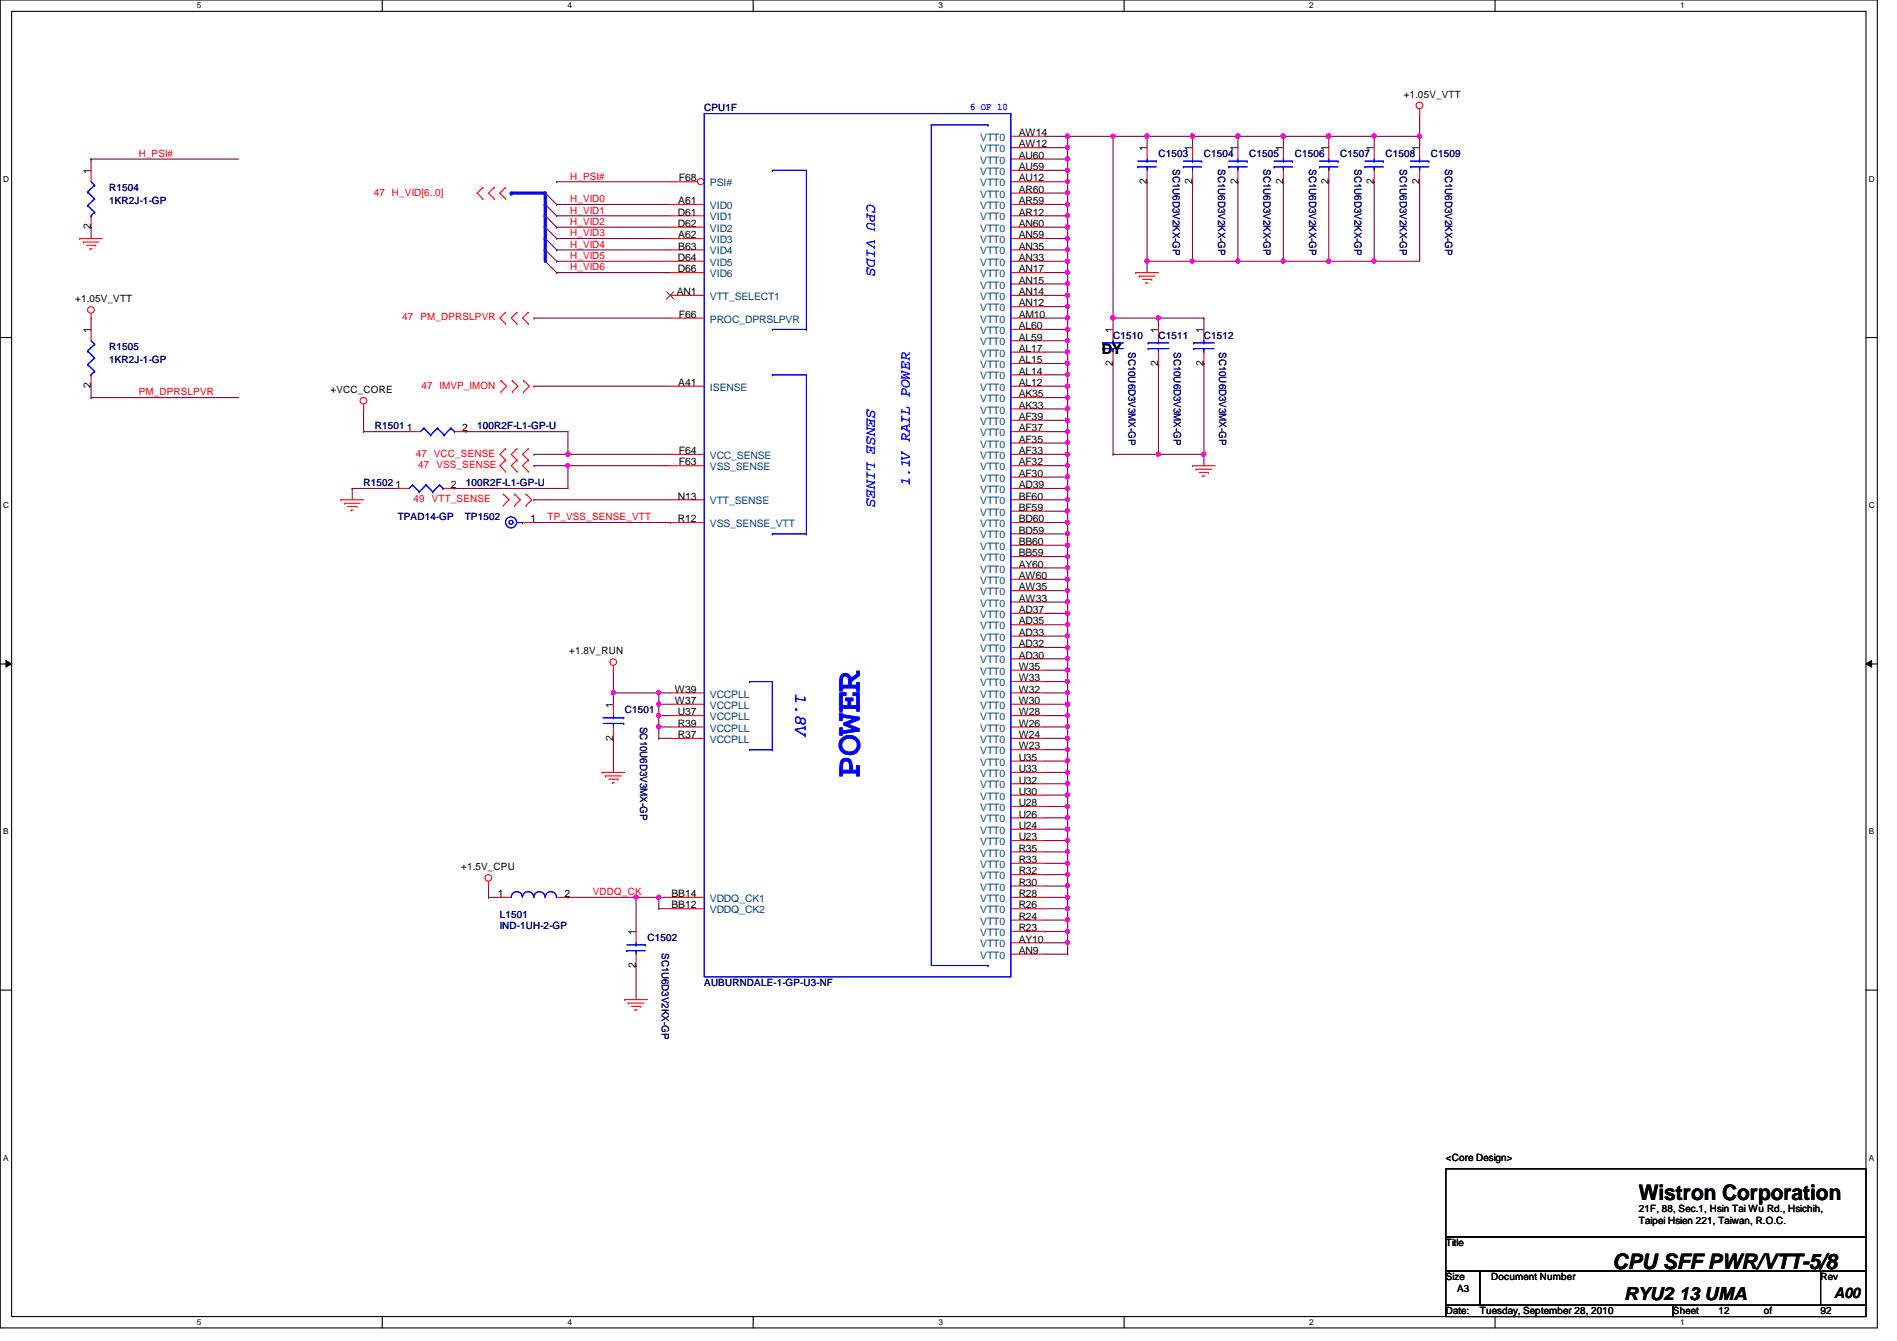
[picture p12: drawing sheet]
<svg xmlns="http://www.w3.org/2000/svg" width="297mm" height="210mm" viewBox="0 0 297 210" stroke-linecap="round" stroke-linejoin="round" font-family="sans-serif">
<defs><g id="words">
<text font-size="5.7" fill="#00f" x="134.7" y="121.8" transform="rotate(-90 134.7 121.8)">POWER</text>
<g font-size="3.3">
<text x="256.6" y="187.9">Wistron Corporation</text>
<text x="252.5" y="198.6">CPU SFF PWR/VTT-5/8</text>
</g>
<text font-size="2.8" fill="#00f" x="124.6" y="108.5" transform="rotate(90 124.6 108.5)">1.8V</text>
<text font-size="2.8" x="254.3" y="203.5">RYU2 13 UMA</text>
<g font-size="2.3" fill="#00f">
<text x="135.7" y="32" transform="rotate(90 135.7 32)">CPU VIDS</text>
<text x="135.7" y="64" transform="rotate(90 135.7 64)">SENSE LINES</text>
<text x="142.4" y="76.1" transform="rotate(-90 142.4 76.1)">1.1V RAIL POWER</text>
</g>
<g font-size="2.3">
<text x="172.5" y="55.5">DY</text>
<text x="287.2" y="203.2">A00</text>
</g>
<g font-size="1.6" fill="#000080">
<text x="110.3" y="17.4">CPU1F</text>
<text x="17.1" y="29.9">R1504</text>
<text x="181.4" y="24.6">C1503</text>
<text x="183.6" y="26.5" transform="rotate(90 183.6 26.5)">SC1U6D3V2KX-GP</text>
<text x="188.5" y="24.6">C1504</text>
<text x="190.8" y="26.5" transform="rotate(90 190.8 26.5)">SC1U6D3V2KX-GP</text>
<text x="195.6" y="24.6">C1505</text>
<text x="197.9" y="26.5" transform="rotate(90 197.9 26.5)">SC1U6D3V2KX-GP</text>
<text x="202.7" y="24.6">C1506</text>
<text x="205" y="26.5" transform="rotate(90 205 26.5)">SC1U6D3V2KX-GP</text>
<text x="209.8" y="24.6">C1507</text>
<text x="212.1" y="26.5" transform="rotate(90 212.1 26.5)">SC1U6D3V2KX-GP</text>
<text x="217" y="24.6">C1508</text>
<text x="219.2" y="26.5" transform="rotate(90 219.2 26.5)">SC1U6D3V2KX-GP</text>
<text x="224.1" y="24.6">C1509</text>
<text x="226.3" y="26.5" transform="rotate(90 226.3 26.5)">SC1U6D3V2KX-GP</text>
<text x="17.1" y="32">1KR2J-1-GP</text>
<text x="174.3" y="53">C1510</text>
<text x="181.4" y="53">C1511</text>
<text x="188.5" y="53">C1512</text>
<text x="17.1" y="54.8">R1505</text>
<text x="17.1" y="56.9">1KR2J-1-GP</text>
<text x="176.7" y="55.1" transform="rotate(90 176.7 55.1)">SC10U6D3V3MX-GP</text>
<text x="183.8" y="55.1" transform="rotate(90 183.8 55.1)">SC10U6D3V3MX-GP</text>
<text x="190.9" y="55.1" transform="rotate(90 190.9 55.1)">SC10U6D3V3MX-GP</text>
<text x="58.7" y="67.2">R1501</text>
<text x="74.7" y="67.2">100R2F-L1-GP-U</text>
<text x="56.9" y="76.1">R1502</text>
<text x="72.9" y="76.1">100R2F-L1-GP-U</text>
<text x="62.3" y="81.4">TPAD14-GP</text>
<text x="72.8" y="81.4">TP1502</text>
<text x="97.8" y="111.7">C1501</text>
<text x="100.2" y="113.8" transform="rotate(90 100.2 113.8)">SC10U6D3V3MX-GP</text>
<text x="78.3" y="143.7">L1501</text>
<text x="78.3" y="145.5">IND-1UH-2-GP</text>
<text x="101.4" y="147.2">C1502</text>
<text x="103.6" y="149.2" transform="rotate(90 103.6 149.2)">SC1U6D3V2KX-GP</text>
<text x="110.3" y="154.3">AUBURNDALE-1-GP-U3-NF</text>
</g>
<text font-size="1.6" fill="#00f" x="151.9" y="17.2">6 OF 10</text>
<g font-size="1.6">
<text x="219.8" y="15.3">+1.05V_VTT</text>
<text x="159.5" y="21.3">AW14</text>
<text x="159.5" y="23.1">AW12</text>
<text x="179.6" y="23.7" transform="rotate(-90 179.6 23.7)">1</text>
<text x="186.7" y="23.7" transform="rotate(-90 186.7 23.7)">1</text>
<text x="193.8" y="23.7" transform="rotate(-90 193.8 23.7)">1</text>
<text x="200.9" y="23.7" transform="rotate(-90 200.9 23.7)">1</text>
<text x="208" y="23.7" transform="rotate(-90 208 23.7)">1</text>
<text x="215.1" y="23.7" transform="rotate(-90 215.1 23.7)">1</text>
<text x="222.2" y="23.7" transform="rotate(-90 222.2 23.7)">1</text>
<text x="14.2" y="27.2" transform="rotate(-90 14.2 27.2)">1</text>
<text x="106.3" y="28.4">F68</text>
<text x="159.5" y="24.8">AU60</text>
<text x="159.5" y="26.6">AU59</text>
<text x="159.5" y="28.4">AU12</text>
<text x="179.6" y="28.8" transform="rotate(-90 179.6 28.8)">2</text>
<text x="186.7" y="28.8" transform="rotate(-90 186.7 28.8)">2</text>
<text x="193.8" y="28.8" transform="rotate(-90 193.8 28.8)">2</text>
<text x="200.9" y="28.8" transform="rotate(-90 200.9 28.8)">2</text>
<text x="208" y="28.8" transform="rotate(-90 208 28.8)">2</text>
<text x="215.1" y="28.8" transform="rotate(-90 215.1 28.8)">2</text>
<text x="222.2" y="28.8" transform="rotate(-90 222.2 28.8)">2</text>
<text x="14.2" y="35.9" transform="rotate(-90 14.2 35.9)">2</text>
<text x="106.1" y="33.7">D61</text>
<text x="106.1" y="35.5">D62</text>
<text x="106.2" y="32">A61</text>
<text x="159.5" y="30.2">AR60</text>
<text x="159.5" y="32">AR59</text>
<text x="159.5" y="33.7">AR12</text>
<text x="159.5" y="35.5">AN60</text>
<text x="106.1" y="40.9">D64</text>
<text x="106.2" y="37.3">A62</text>
<text x="106.2" y="39.1">B63</text>
<text x="159.5" y="37.3">AN59</text>
<text x="159.5" y="39.1">AN35</text>
<text x="159.5" y="40.9">AN33</text>
<text x="11.8" y="47.3">+1.05V_VTT</text>
<text x="106" y="46.2">AN1</text>
<text x="106.1" y="42.6">D66</text>
<text x="159.5" y="42.6">AN17</text>
<text x="159.5" y="44.4">AN15</text>
<text x="159.5" y="46.2">AN14</text>
<text x="159.5" y="48">AN12</text>
<text x="14.2" y="52.1" transform="rotate(-90 14.2 52.1)">1</text>
<text x="106.3" y="49.7">F66</text>
<text x="159.5" y="49.7">AM10</text>
<text x="159.5" y="51.5">AL60</text>
<text x="159.5" y="53.3">AL59</text>
<text x="174.2" y="52.1" transform="rotate(-90 174.2 52.1)">1</text>
<text x="181.4" y="52.1" transform="rotate(-90 181.4 52.1)">1</text>
<text x="188.5" y="52.1" transform="rotate(-90 188.5 52.1)">1</text>
<text x="159.5" y="55.1">AL17</text>
<text x="159.5" y="56.9">AL15</text>
<text x="159.5" y="58.6">AL14</text>
<text x="174.2" y="57.2" transform="rotate(-90 174.2 57.2)">2</text>
<text x="181.4" y="57.2" transform="rotate(-90 181.4 57.2)">2</text>
<text x="188.5" y="57.2" transform="rotate(-90 188.5 57.2)">2</text>
<text x="14.2" y="60.8" transform="rotate(-90 14.2 60.8)">2</text>
<text x="51.8" y="61.6">+VCC_CORE</text>
<text x="106.2" y="60.4">A41</text>
<text x="159.5" y="60.4">AL12</text>
<text x="159.5" y="62.2">AK35</text>
<text x="159.5" y="64">AK33</text>
<text x="159.5" y="65.7">AF39</text>
<text x="63.7" y="67.5">1</text>
<text x="72.4" y="67.5">2</text>
<text x="106.3" y="71.1">F64</text>
<text x="159.5" y="67.5">AF37</text>
<text x="159.5" y="69.3">AF35</text>
<text x="159.5" y="71.1">AF33</text>
<text x="61.9" y="76.4">1</text>
<text x="70.6" y="76.4">2</text>
<text x="106.3" y="72.9">F63</text>
<text x="159.5" y="72.9">AF32</text>
<text x="159.5" y="74.6">AF30</text>
<text x="159.5" y="76.4">AD39</text>
<text x="83.1" y="81.7">1</text>
<text x="106.1" y="78.2">N13</text>
<text x="106.1" y="81.7">R12</text>
<text x="159.5" y="78.2">BF60</text>
<text x="159.5" y="80">BF59</text>
<text x="159.5" y="81.7">BD60</text>
<text x="159.5" y="83.5">BD59</text>
<text x="159.5" y="85.3">BB60</text>
<text x="159.5" y="87.1">BB59</text>
<text x="159.5" y="88.9">AY60</text>
<text x="159.5" y="90.6">AW60</text>
<text x="159.5" y="92.4">AW35</text>
<text x="159.5" y="94.2">AW33</text>
<text x="159.5" y="96">AD37</text>
<text x="159.5" y="97.7">AD35</text>
<text x="159.5" y="99.5">AD33</text>
<text x="159.5" y="101.3">AD32</text>
<text x="89.1" y="102.4">+1.8V_RUN</text>
<text x="159.5" y="103.1">AD30</text>
<text x="159.5" y="104.9">W35</text>
<text x="159.5" y="106.6">W33</text>
<text x="96" y="110.8" transform="rotate(-90 96 110.8)">1</text>
<text x="105.7" y="108.4">W39</text>
<text x="105.7" y="110.2">W37</text>
<text x="106.1" y="112">U37</text>
<text x="106.1" y="113.7">R39</text>
<text x="159.5" y="108.4">W32</text>
<text x="159.5" y="110.2">W30</text>
<text x="159.5" y="112">W28</text>
<text x="159.5" y="113.7">W26</text>
<text x="96" y="115.9" transform="rotate(-90 96 115.9)">2</text>
<text x="106.1" y="115.5">R37</text>
<text x="159.5" y="115.5">W24</text>
<text x="159.5" y="117.3">W23</text>
<text x="159.5" y="119.1">U35</text>
<text x="159.5" y="120.9">U33</text>
<text x="159.5" y="122.6">U32</text>
<text x="159.5" y="124.4">U30</text>
<text x="159.5" y="126.2">U28</text>
<text x="159.5" y="128">U26</text>
<text x="159.5" y="129.8">U24</text>
<text x="159.5" y="131.5">U23</text>
<text x="72.2" y="136.2">+1.5V_CPU</text>
<text x="159.5" y="133.3">R35</text>
<text x="159.5" y="135.1">R33</text>
<text x="159.5" y="136.9">R32</text>
<text x="77.9" y="140.4">1</text>
<text x="88.4" y="140.4">2</text>
<text x="105.2" y="140.4">BB14</text>
<text x="105.2" y="142.2">BB12</text>
<text x="159.5" y="138.6">R30</text>
<text x="159.5" y="140.4">R28</text>
<text x="159.5" y="142.2">R26</text>
<text x="159.5" y="144">R24</text>
<text x="99.6" y="146.3" transform="rotate(-90 99.6 146.3)">1</text>
<text x="159.5" y="145.8">R23</text>
<text x="159.5" y="149.3">AN9</text>
<text x="159.5" y="147.5">AY10</text>
<text x="99.6" y="151.5" transform="rotate(-90 99.6 151.5)">2</text>
<text x="226.4" y="181.7">&lt;Core Design&gt;</text>
<text x="256.6" y="189.7">21F, 88, Sec.1, Hsin Tai Wu Rd., Hsichih,</text>
<text x="256.6" y="191.6">Taipei Hsien 221, Taiwan, R.O.C.</text>
<text x="226.4" y="195.1">Title</text>
<text x="226.4" y="200.4">Size</text>
<text x="228.2" y="202.2">A3</text>
<text x="233.5" y="200.4">Document Number</text>
<text x="285.1" y="200.4">Rev</text>
<text x="226.4" y="205.7">Date:</text>
<text x="231.7" y="205.7">Tuesday, September 28, 2010</text>
<text x="262" y="205.7">Sheet</text>
<text x="269.1" y="205.7">12</text>
<text x="276.2" y="205.7">of</text>
<text x="285.1" y="205.7">92</text>
</g>
<g font-size="1.6" fill="#004080">
<text x="153.5" y="22.1">VTT0</text>
<text x="153.5" y="23.8">VTT0</text>
<text x="111.2" y="29.2">PSI#</text>
<text x="153.5" y="25.6">VTT0</text>
<text x="153.5" y="27.4">VTT0</text>
<text x="153.5" y="29.2">VTT0</text>
<text x="111.2" y="32.7">VID0</text>
<text x="111.2" y="34.5">VID1</text>
<text x="153.5" y="30.9">VTT0</text>
<text x="153.5" y="32.7">VTT0</text>
<text x="153.5" y="34.5">VTT0</text>
<text x="111.2" y="36.3">VID2</text>
<text x="111.2" y="38.1">VID3</text>
<text x="111.2" y="39.8">VID4</text>
<text x="111.2" y="41.6">VID5</text>
<text x="153.5" y="36.3">VTT0</text>
<text x="153.5" y="38.1">VTT0</text>
<text x="153.5" y="39.8">VTT0</text>
<text x="153.5" y="41.6">VTT0</text>
<text x="111.2" y="43.4">VID6</text>
<text x="111.2" y="46.9">VTT_SELECT1</text>
<text x="153.5" y="43.4">VTT0</text>
<text x="153.5" y="45.2">VTT0</text>
<text x="153.5" y="46.9">VTT0</text>
<text x="111.2" y="50.5">PROC_DPRSLPVR</text>
<text x="153.5" y="48.7">VTT0</text>
<text x="153.5" y="50.5">VTT0</text>
<text x="153.5" y="52.3">VTT0</text>
<text x="153.5" y="54.1">VTT0</text>
<text x="153.5" y="55.8">VTT0</text>
<text x="153.5" y="57.6">VTT0</text>
<text x="153.5" y="59.4">VTT0</text>
<text x="111.2" y="61.2">ISENSE</text>
<text x="153.5" y="61.2">VTT0</text>
<text x="153.5" y="62.9">VTT0</text>
<text x="153.5" y="64.7">VTT0</text>
<text x="111.2" y="71.8">VCC_SENSE</text>
<text x="153.5" y="66.5">VTT0</text>
<text x="153.5" y="68.3">VTT0</text>
<text x="153.5" y="70.1">VTT0</text>
<text x="153.5" y="71.8">VTT0</text>
<text x="111.2" y="73.6">VSS_SENSE</text>
<text x="153.5" y="73.6">VTT0</text>
<text x="153.5" y="75.4">VTT0</text>
<text x="153.5" y="77.2">VTT0</text>
<text x="111.2" y="79">VTT_SENSE</text>
<text x="111.2" y="82.5">VSS_SENSE_VTT</text>
<text x="153.5" y="79">VTT0</text>
<text x="153.5" y="80.7">VTT0</text>
<text x="153.5" y="82.5">VTT0</text>
<text x="153.5" y="84.3">VTT0</text>
<text x="153.5" y="86.1">VTT0</text>
<text x="153.5" y="87.8">VTT0</text>
<text x="153.5" y="89.6">VTT0</text>
<text x="153.5" y="91.4">VTT0</text>
<text x="153.5" y="93.2">VTT0</text>
<text x="153.5" y="95">VTT0</text>
<text x="153.5" y="96.7">VTT0</text>
<text x="153.5" y="98.5">VTT0</text>
<text x="153.5" y="100.3">VTT0</text>
<text x="153.5" y="102.1">VTT0</text>
<text x="153.5" y="103.8">VTT0</text>
<text x="153.5" y="105.6">VTT0</text>
<text x="153.5" y="107.4">VTT0</text>
<text x="111.2" y="109.2">VCCPLL</text>
<text x="111.2" y="111">VCCPLL</text>
<text x="111.2" y="112.7">VCCPLL</text>
<text x="153.5" y="109.2">VTT0</text>
<text x="153.5" y="111">VTT0</text>
<text x="153.5" y="112.7">VTT0</text>
<text x="111.2" y="114.5">VCCPLL</text>
<text x="111.2" y="116.3">VCCPLL</text>
<text x="153.5" y="114.5">VTT0</text>
<text x="153.5" y="116.3">VTT0</text>
<text x="153.5" y="118.1">VTT0</text>
<text x="153.5" y="119.8">VTT0</text>
<text x="153.5" y="121.6">VTT0</text>
<text x="153.5" y="123.4">VTT0</text>
<text x="153.5" y="125.2">VTT0</text>
<text x="153.5" y="127">VTT0</text>
<text x="153.5" y="128.7">VTT0</text>
<text x="153.5" y="130.5">VTT0</text>
<text x="153.5" y="132.3">VTT0</text>
<text x="153.5" y="134.1">VTT0</text>
<text x="153.5" y="135.8">VTT0</text>
<text x="153.5" y="137.6">VTT0</text>
<text x="111.2" y="141.2">VDDQ_CK1</text>
<text x="111.2" y="143">VDDQ_CK2</text>
<text x="153.5" y="139.4">VTT0</text>
<text x="153.5" y="141.2">VTT0</text>
<text x="153.5" y="143">VTT0</text>
<text x="153.5" y="144.7">VTT0</text>
<text x="153.5" y="146.5">VTT0</text>
<text x="153.5" y="148.3">VTT0</text>
<text x="153.5" y="150.1">VTT0</text>
</g>
<g font-size="1.6" fill="#f00">
<text x="21.7" y="24.6">H_PSI#</text>
<text x="89.3" y="28.1">H_PSI#</text>
<text x="58.5" y="30.6">47 H_VID[6..0]</text>
<text x="89.3" y="33.4">H_VID1</text>
<text x="89.3" y="31.7">H_VID0</text>
<text x="89.3" y="35.2">H_VID2</text>
<text x="89.3" y="40.6">H_VID5</text>
<text x="89.3" y="38.8">H_VID4</text>
<text x="89.3" y="37">H_VID3</text>
<text x="89.3" y="42.3">H_VID6</text>
<text x="63" y="50.2">47 PM_DPRSLPVR</text>
<text x="21.7" y="61.9">PM_DPRSLPVR</text>
<text x="66" y="60.8">47 IMVP_IMON</text>
<text x="65.1" y="71.5">47 VCC_SENSE</text>
<text x="65.5" y="73.3">47 VSS_SENSE</text>
<text x="64.8" y="78.6">49 VTT_SENSE</text>
<text x="85.7" y="81.4">TP_VSS_SENSE_VTT</text>
<text x="92.8" y="140.1">VDDQ_CK</text>
</g>
<g font-size="1.3">
<text x="30.8" y="1.3">5</text>
<text x="88.9" y="1.3">4</text>
<text x="146.9" y="1.3">3</text>
<text x="205" y="1.3">2</text>
<text x="263.1" y="1.3">1</text>
<text x=".5" y="28.4">D</text>
<text x="292.6" y="28.4">D</text>
<text x=".5" y="79.5">C</text>
<text x="292.6" y="79.5">C</text>
<text x=".5" y="130.6">B</text>
<text x="292.6" y="130.6">B</text>
<text x=".5" y="181.7">A</text>
<text x="292.6" y="181.7">A</text>
<text x="30.8" y="207.4">5</text>
<text x="88.9" y="207.4">4</text>
<text x="146.9" y="207.4">3</text>
<text x="205" y="207.4">2</text>
<text x="263.1" y="207.4">1</text>
</g>
</g></defs>
<path d="M0 0h294v207.9h-294zM1.8 1.8h290.4v204.3h-290.4z" fill="none" stroke="#000" stroke-width=".17"/>
<g fill="#fff">
<path d="M30.8 .2h.7v1.4h-.7z"/>
<path d="M30.8 206.2h.7v1.4h-.7z"/>
</g>
<path d="M59.9 0v1.8M59.9 206.1v1.8" fill="none" stroke="#000" stroke-width=".17"/>
<g fill="#fff">
<path d="M88.9 .2h.6v1.4h-.6z"/>
<path d="M88.9 206.2h.6v1.4h-.6z"/>
</g>
<path d="M117.9 0v1.8M117.9 206.1v1.8" fill="none" stroke="#000" stroke-width=".17"/>
<g fill="#fff">
<path d="M146.9 .2h.7v1.4h-.7z"/>
<path d="M146.9 206.2h.7v1.4h-.7z"/>
</g>
<path d="M176 0v1.8M176 206.1v1.8" fill="none" stroke="#000" stroke-width=".17"/>
<g fill="#fff">
<path d="M205 .2h.7v1.4h-.7z"/>
<path d="M205 206.2h.7v1.4h-.7z"/>
</g>
<path d="M234.1 0v1.8M234.1 206.1v1.8" fill="none" stroke="#000" stroke-width=".17"/>
<g fill="#fff">
<path d="M263.1 .2h.7v1.4h-.7z"/>
<path d="M263.1 206.2h.7v1.4h-.7z"/>
<path d="M.5 27.3h.9v1.4h-.9z"/>
<path d="M292.6 27.3h.9v1.4h-.9z"/>
<path d="M.5 78.4h.9v1.4h-.9z"/>
<path d="M292.6 78.4h.9v1.4h-.9z"/>
</g>
<path d="M0 52.8h1.8M292.2 52.8h1.8" fill="none" stroke="#000" stroke-width=".17"/>
<g fill="#fff">
<path d="M.5 129.5h.8v1.4h-.8z"/>
<path d="M292.6 129.5h.9v1.4h-.9z"/>
</g>
<path d="M0 103.9h1.8M292.2 103.9h1.8" fill="none" stroke="#000" stroke-width=".17"/>
<path d="M.9 103.4l.9 .5-.9 .5zM292.2 103.9l.9-.5v1z" fill="#000"/>
<path d="M.9 103.4l.9 .5-.9 .5zM292.2 103.9l.9-.5v1z" fill="none" stroke="#000" stroke-width=".16"/>
<g fill="#fff">
<path d="M.5 180.5h.8v1.4h-.8z"/>
<path d="M292.6 180.5h.9v1.4h-.9z"/>
</g>
<path d="M0 155h1.8M292.2 155h1.8" fill="none" stroke="#000" stroke-width=".17"/>
<path d="M208.1 21.3h.1M208.1 21.3h7.1" fill="none" stroke="#800040" stroke-width=".17"/>
<circle cx="215.2" cy="21.3" r=".32" fill="#f0f"/>
<circle cx="215.2" cy="21.3" r=".32" fill="none" stroke="#f0f" stroke-width=".17"/>
<circle cx="208" cy="21.3" r=".32" fill="#f0f"/>
<circle cx="208" cy="21.3" r=".32" fill="none" stroke="#f0f" stroke-width=".17"/>
<path d="M201 40.9h.1M201 40.9h7.1" fill="none" stroke="#800040" stroke-width=".17"/>
<circle cx="200.9" cy="40.9" r=".32" fill="#f0f"/>
<circle cx="200.9" cy="40.9" r=".32" fill="none" stroke="#f0f" stroke-width=".17"/>
<path d="M201 28.4h.1M201 28.4v12.5M208.1 40.9h.1M208.1 40.9h7.1" fill="none" stroke="#800040" stroke-width=".17"/>
<circle cx="208" cy="40.9" r=".32" fill="#f0f"/>
<circle cx="208" cy="40.9" r=".32" fill="none" stroke="#f0f" stroke-width=".17"/>
<path d="M201 21.3h.1M201 21.3v1.8M208.1 21.3h.1M208.1 21.3v1.8M215.2 40.9h.1M215.2 40.9h7.1" fill="none" stroke="#800040" stroke-width=".17"/>
<circle cx="215.2" cy="40.9" r=".32" fill="#f0f"/>
<circle cx="215.2" cy="40.9" r=".32" fill="none" stroke="#f0f" stroke-width=".17"/>
<path d="M179.6 40.9h.1M179.6 40.9v1.8" fill="none" stroke="#800040" stroke-width=".17"/>
<circle cx="179.6" cy="40.9" r=".32" fill="#f0f"/>
<circle cx="179.6" cy="40.9" r=".32" fill="none" stroke="#f0f" stroke-width=".17"/>
<path d="M208.1 28.4h.1M208.1 28.4v12.5M215.2 21.3h.1M215.2 28.4h.1M215.2 21.3v1.8M215.2 28.4v12.5M222.3 21.3h.1M222.3 28.4h.1M222.3 21.3v1.8M222.3 28.4v12.5M103.2 113.8h.1M103.2 113.8h1.7" fill="none" stroke="#800040" stroke-width=".17"/>
<circle cx="103.1" cy="113.8" r=".32" fill="#f0f"/>
<circle cx="103.1" cy="113.8" r=".32" fill="none" stroke="#f0f" stroke-width=".17"/>
<path d="M103.2 112h.1M103.2 112v1.8" fill="none" stroke="#800040" stroke-width=".17"/>
<circle cx="103.1" cy="112" r=".32" fill="#f0f"/>
<circle cx="103.1" cy="112" r=".32" fill="none" stroke="#f0f" stroke-width=".17"/>
<path d="M163.6 30.2h3.6M167.2 30.2h.1M167.2 30.2v1.8M76.5 140.5h.1M76.5 140.5h1.8" fill="none" stroke="#800040" stroke-width=".17"/>
<circle cx="167.1" cy="30.2" r=".32" fill="#f0f"/>
<circle cx="167.1" cy="30.2" r=".32" fill="none" stroke="#f0f" stroke-width=".17"/>
<path d="M181.4 71.1h.1M181.4 71.1h7.1M96.1 104.9h.1M96.1 104.9v3.6" fill="none" stroke="#800040" stroke-width=".17"/>
<circle cx="188.5" cy="71.1" r=".32" fill="#f0f"/>
<circle cx="188.5" cy="71.1" r=".32" fill="none" stroke="#f0f" stroke-width=".17"/>
<circle cx="181.4" cy="71.1" r=".32" fill="#f0f"/>
<circle cx="181.4" cy="71.1" r=".32" fill="none" stroke="#f0f" stroke-width=".17"/>
<path d="M83.6 78.2h.1M83.6 60.5h.1M83.6 78.2h21.3M83.6 60.5h21.3M88.9 71.1h.1M88.9 71.1h16" fill="none" stroke="#800040" stroke-width=".17"/>
<circle cx="88.9" cy="71.1" r=".32" fill="#f0f"/>
<circle cx="88.9" cy="71.1" r=".32" fill="none" stroke="#f0f" stroke-width=".17"/>
<path d="M186.7 40.9h.1M186.7 40.9h7.1" fill="none" stroke="#800040" stroke-width=".17"/>
<circle cx="193.8" cy="40.9" r=".32" fill="#f0f"/>
<circle cx="193.8" cy="40.9" r=".32" fill="none" stroke="#f0f" stroke-width=".17"/>
<circle cx="186.7" cy="40.9" r=".32" fill="#f0f"/>
<circle cx="186.7" cy="40.9" r=".32" fill="none" stroke="#f0f" stroke-width=".17"/>
<path d="M87.2 28.4h.1M87.2 28.4h17.7M88.9 72.9h.1M88.9 72.9h16" fill="none" stroke="#800040" stroke-width=".17"/>
<circle cx="88.9" cy="72.9" r=".32" fill="#f0f"/>
<circle cx="88.9" cy="72.9" r=".32" fill="none" stroke="#f0f" stroke-width=".17"/>
<g fill="none" stroke="#800040" stroke-width=".17">
<path d="M179.6 40.9h.1M179.6 40.9h7.1M193.8 40.9h.1M193.8 40.9h7.2M163.6 69.3h3.6M163.6 71.1h3.6M163.6 72.9h3.6M163.6 74.7h3.6M163.6 62.2h3.6M167.2 69.3h.1M167.2 71.1h.1M167.2 72.9h.1"/>
<path d="M167.2 74.7h.1M167.2 62.2h.1"/>
</g>
<circle cx="167.1" cy="62.2" r=".32" fill="#f0f"/>
<circle cx="167.1" cy="62.2" r=".32" fill="none" stroke="#f0f" stroke-width=".17"/>
<path d="M163.6 76.5h3.6M163.6 64h3.6M167.2 76.5h.1M167.2 64h.1" fill="none" stroke="#800040" stroke-width=".17"/>
<circle cx="167.1" cy="64" r=".32" fill="#f0f"/>
<circle cx="167.1" cy="64" r=".32" fill="none" stroke="#f0f" stroke-width=".17"/>
<path d="M163.6 78.2h3.6M163.6 65.8h3.6M163.6 67.6h3.6M167.2 78.2h.1M167.2 65.8h.1M167.2 67.6h.1M167.2 65.8v1.8M163.6 80h3.6M167.2 80h.1" fill="none" stroke="#800040" stroke-width=".17"/>
<circle cx="167.1" cy="65.8" r=".32" fill="#f0f"/>
<circle cx="167.1" cy="65.8" r=".32" fill="none" stroke="#f0f" stroke-width=".17"/>
<path d="M167.2 80h.1M167.2 80v1.8" fill="none" stroke="#800040" stroke-width=".17"/>
<circle cx="167.1" cy="80" r=".32" fill="#f0f"/>
<circle cx="167.1" cy="80" r=".32" fill="none" stroke="#f0f" stroke-width=".17"/>
<path d="M167.2 64h.1M167.2 64v1.8" fill="none" stroke="#800040" stroke-width=".17"/>
<circle cx="167.1" cy="64" r=".32" fill="#f0f"/>
<circle cx="167.1" cy="64" r=".32" fill="none" stroke="#f0f" stroke-width=".17"/>
<path d="M167.2 76.5h.1M167.2 76.5v1.7" fill="none" stroke="#800040" stroke-width=".17"/>
<circle cx="167.1" cy="76.4" r=".32" fill="#f0f"/>
<circle cx="167.1" cy="76.4" r=".32" fill="none" stroke="#f0f" stroke-width=".17"/>
<path d="M167.2 62.2h.1M167.2 74.7h.1M167.2 62.2v1.8M167.2 74.7v1.8" fill="none" stroke="#800040" stroke-width=".17"/>
<circle cx="167.1" cy="74.6" r=".32" fill="#f0f"/>
<circle cx="167.1" cy="74.6" r=".32" fill="none" stroke="#f0f" stroke-width=".17"/>
<path d="M167.2 72.9h.1M167.2 72.9v1.8" fill="none" stroke="#800040" stroke-width=".17"/>
<circle cx="167.1" cy="72.9" r=".32" fill="#f0f"/>
<circle cx="167.1" cy="72.9" r=".32" fill="none" stroke="#f0f" stroke-width=".17"/>
<path d="M167.2 71.1h.1M167.2 71.1v1.8" fill="none" stroke="#800040" stroke-width=".17"/>
<circle cx="167.1" cy="71.1" r=".32" fill="#f0f"/>
<circle cx="167.1" cy="71.1" r=".32" fill="none" stroke="#f0f" stroke-width=".17"/>
<path d="M167.2 69.3h.1M167.2 69.3v1.8" fill="none" stroke="#800040" stroke-width=".17"/>
<circle cx="167.1" cy="69.3" r=".32" fill="#f0f"/>
<circle cx="167.1" cy="69.3" r=".32" fill="none" stroke="#f0f" stroke-width=".17"/>
<path d="M167.2 67.6h.1M167.2 67.6v1.7" fill="none" stroke="#800040" stroke-width=".17"/>
<circle cx="167.1" cy="67.5" r=".32" fill="#f0f"/>
<circle cx="167.1" cy="67.5" r=".32" fill="none" stroke="#f0f" stroke-width=".17"/>
<path d="M163.6 32h3.6M167.2 32h.1M167.2 32v1.8M193.8 28.4h.1M193.8 28.4v12.5M174.3 56.9h.1M174.3 56.9v14.2M181.4 56.9h.1M181.4 56.9v14.2M188.5 71.1h.1M188.5 71.1v1.8" fill="none" stroke="#800040" stroke-width=".17"/>
<circle cx="167.1" cy="32" r=".32" fill="#f0f"/>
<circle cx="167.1" cy="32" r=".32" fill="none" stroke="#f0f" stroke-width=".17"/>
<path d="M163.6 88.9h3.6M167.2 88.9h.1" fill="none" stroke="#800040" stroke-width=".17"/>
<circle cx="167.1" cy="88.9" r=".32" fill="#f0f"/>
<circle cx="167.1" cy="88.9" r=".32" fill="none" stroke="#f0f" stroke-width=".17"/>
<path d="M163.6 90.7h3.6M167.2 90.7h.1" fill="none" stroke="#800040" stroke-width=".17"/>
<circle cx="167.1" cy="90.7" r=".32" fill="#f0f"/>
<circle cx="167.1" cy="90.7" r=".32" fill="none" stroke="#f0f" stroke-width=".17"/>
<path d="M163.6 92.5h3.6M167.2 92.5h.1" fill="none" stroke="#800040" stroke-width=".17"/>
<circle cx="167.1" cy="92.4" r=".32" fill="#f0f"/>
<circle cx="167.1" cy="92.4" r=".32" fill="none" stroke="#f0f" stroke-width=".17"/>
<path d="M163.6 94.2h3.6M163.6 81.8h3.6M167.2 94.2h.1M167.2 81.8h.1" fill="none" stroke="#800040" stroke-width=".17"/>
<circle cx="167.1" cy="81.8" r=".32" fill="#f0f"/>
<circle cx="167.1" cy="81.8" r=".32" fill="none" stroke="#f0f" stroke-width=".17"/>
<g fill="none" stroke="#800040" stroke-width=".17">
<path d="M163.6 96h3.6M163.6 83.6h3.6M163.6 97.8h3.6M163.6 85.3h3.6M163.6 99.6h3.6M163.6 87.1h3.6M167.2 96h.1M167.2 83.6h.1M167.2 97.8h.1M167.2 85.3h.1M167.2 99.6h.1M167.2 87.1h.1"/>
<path d="M167.2 88.9h.1M167.2 83.6v1.7M167.2 88.9v1.8"/>
</g>
<circle cx="167.1" cy="83.5" r=".32" fill="#f0f"/>
<circle cx="167.1" cy="83.5" r=".32" fill="none" stroke="#f0f" stroke-width=".17"/>
<path d="M167.2 96h.1M167.2 96v1.8" fill="none" stroke="#800040" stroke-width=".17"/>
<circle cx="167.1" cy="96" r=".32" fill="#f0f"/>
<circle cx="167.1" cy="96" r=".32" fill="none" stroke="#f0f" stroke-width=".17"/>
<path d="M167.2 81.8h.1M167.2 81.8v1.8" fill="none" stroke="#800040" stroke-width=".17"/>
<circle cx="167.1" cy="81.8" r=".32" fill="#f0f"/>
<circle cx="167.1" cy="81.8" r=".32" fill="none" stroke="#f0f" stroke-width=".17"/>
<path d="M167.2 94.2h.1M167.2 94.2v1.8" fill="none" stroke="#800040" stroke-width=".17"/>
<circle cx="167.1" cy="94.2" r=".32" fill="#f0f"/>
<circle cx="167.1" cy="94.2" r=".32" fill="none" stroke="#f0f" stroke-width=".17"/>
<path d="M167.2 92.5h.1M167.2 92.5v1.7" fill="none" stroke="#800040" stroke-width=".17"/>
<circle cx="167.1" cy="92.4" r=".32" fill="#f0f"/>
<circle cx="167.1" cy="92.4" r=".32" fill="none" stroke="#f0f" stroke-width=".17"/>
<path d="M167.2 90.7h.1M167.2 99.6h.1M167.2 90.7v1.8M167.2 99.6v1.7" fill="none" stroke="#800040" stroke-width=".17"/>
<circle cx="167.1" cy="99.5" r=".32" fill="#f0f"/>
<circle cx="167.1" cy="99.5" r=".32" fill="none" stroke="#f0f" stroke-width=".17"/>
<path d="M167.2 85.3h.1M167.2 85.3v1.8" fill="none" stroke="#800040" stroke-width=".17"/>
<circle cx="167.1" cy="85.3" r=".32" fill="#f0f"/>
<circle cx="167.1" cy="85.3" r=".32" fill="none" stroke="#f0f" stroke-width=".17"/>
<path d="M167.2 97.8h.1M167.2 97.8v1.8" fill="none" stroke="#800040" stroke-width=".17"/>
<circle cx="167.1" cy="97.8" r=".32" fill="#f0f"/>
<circle cx="167.1" cy="97.8" r=".32" fill="none" stroke="#f0f" stroke-width=".17"/>
<path d="M167.2 21.3h.1M167.2 21.3v1.8" fill="none" stroke="#800040" stroke-width=".17"/>
<circle cx="167.1" cy="23.1" r=".32" fill="#f0f"/>
<circle cx="167.1" cy="23.1" r=".32" fill="none" stroke="#f0f" stroke-width=".17"/>
<circle cx="167.1" cy="21.3" r=".32" fill="#f0f"/>
<circle cx="167.1" cy="21.3" r=".32" fill="none" stroke="#f0f" stroke-width=".17"/>
<path d="M174.3 49.8h.1M174.3 49.8h7.1" fill="none" stroke="#800040" stroke-width=".17"/>
<circle cx="174.3" cy="49.8" r=".32" fill="#f0f"/>
<circle cx="174.3" cy="49.8" r=".32" fill="none" stroke="#f0f" stroke-width=".17"/>
<path d="M181.4 49.8h.1M181.4 49.8h7.1" fill="none" stroke="#800040" stroke-width=".17"/>
<circle cx="181.4" cy="49.8" r=".32" fill="#f0f"/>
<circle cx="181.4" cy="49.8" r=".32" fill="none" stroke="#f0f" stroke-width=".17"/>
<path d="M174.3 49.8h.1M174.3 49.8v1.8M181.4 49.8h.1M181.4 49.8v1.8M188.5 49.8h.1M188.5 49.8v1.8M99.6 140.5h.1M99.6 140.5h3.6" fill="none" stroke="#800040" stroke-width=".17"/>
<circle cx="99.6" cy="140.4" r=".32" fill="#f0f"/>
<circle cx="99.6" cy="140.4" r=".32" fill="none" stroke="#f0f" stroke-width=".17"/>
<path d="M163.6 33.8h3.6M167.2 33.8h.1M167.2 33.8v1.8" fill="none" stroke="#800040" stroke-width=".17"/>
<circle cx="167.1" cy="33.8" r=".32" fill="#f0f"/>
<circle cx="167.1" cy="33.8" r=".32" fill="none" stroke="#f0f" stroke-width=".17"/>
<path d="M163.6 108.5h3.6M163.6 101.3h3.6M163.6 103.1h3.6M163.6 104.9h3.6M167.2 108.5h.1M167.2 101.3h.1M167.2 103.1h.1M167.2 104.9h.1M99.6 140.5h.1M99.6 140.5v5.3" fill="none" stroke="#800040" stroke-width=".17"/>
<circle cx="167.1" cy="104.9" r=".32" fill="#f0f"/>
<circle cx="167.1" cy="104.9" r=".32" fill="none" stroke="#f0f" stroke-width=".17"/>
<path d="M163.6 110.2h3.6M163.6 112h3.6M163.6 113.8h3.6M163.6 115.6h3.6M163.6 117.3h3.6M163.6 106.7h3.6M167.2 110.2h.1M167.2 112h.1M167.2 113.8h.1M167.2 115.6h.1M167.2 117.3h.1M167.2 106.7h.1" fill="none" stroke="#800040" stroke-width=".17"/>
<circle cx="167.1" cy="106.7" r=".32" fill="#f0f"/>
<circle cx="167.1" cy="106.7" r=".32" fill="none" stroke="#f0f" stroke-width=".17"/>
<path d="M163.6 119.1h3.6M167.2 104.9h.1M167.2 119.1h.1M167.2 104.9v1.8M167.2 119.1v1.8" fill="none" stroke="#800040" stroke-width=".17"/>
<circle cx="167.1" cy="119.1" r=".32" fill="#f0f"/>
<circle cx="167.1" cy="119.1" r=".32" fill="none" stroke="#f0f" stroke-width=".17"/>
<path d="M167.2 117.3h.1M167.2 117.3v1.8" fill="none" stroke="#800040" stroke-width=".17"/>
<circle cx="167.1" cy="117.3" r=".32" fill="#f0f"/>
<circle cx="167.1" cy="117.3" r=".32" fill="none" stroke="#f0f" stroke-width=".17"/>
<path d="M167.2 115.6h.1M167.2 115.6v1.7" fill="none" stroke="#800040" stroke-width=".17"/>
<circle cx="167.1" cy="115.5" r=".32" fill="#f0f"/>
<circle cx="167.1" cy="115.5" r=".32" fill="none" stroke="#f0f" stroke-width=".17"/>
<path d="M167.2 113.8h.1M167.2 113.8v1.8" fill="none" stroke="#800040" stroke-width=".17"/>
<circle cx="167.1" cy="113.8" r=".32" fill="#f0f"/>
<circle cx="167.1" cy="113.8" r=".32" fill="none" stroke="#f0f" stroke-width=".17"/>
<path d="M167.2 106.7h.1M167.2 106.7v1.8" fill="none" stroke="#800040" stroke-width=".17"/>
<circle cx="167.1" cy="106.7" r=".32" fill="#f0f"/>
<circle cx="167.1" cy="106.7" r=".32" fill="none" stroke="#f0f" stroke-width=".17"/>
<path d="M167.2 101.3h.1M167.2 101.3v1.8" fill="none" stroke="#800040" stroke-width=".17"/>
<circle cx="167.1" cy="101.3" r=".32" fill="#f0f"/>
<circle cx="167.1" cy="101.3" r=".32" fill="none" stroke="#f0f" stroke-width=".17"/>
<path d="M167.2 112h.1M167.2 112v1.8M163.6 145.8h.1M163.6 145.8h3.6" fill="none" stroke="#800040" stroke-width=".17"/>
<circle cx="167.1" cy="112" r=".32" fill="#f0f"/>
<circle cx="167.1" cy="112" r=".32" fill="none" stroke="#f0f" stroke-width=".17"/>
<path d="M167.2 110.2h.1M167.2 110.2v1.8" fill="none" stroke="#800040" stroke-width=".17"/>
<circle cx="167.1" cy="110.2" r=".32" fill="#f0f"/>
<circle cx="167.1" cy="110.2" r=".32" fill="none" stroke="#f0f" stroke-width=".17"/>
<path d="M167.2 108.5h.1M167.2 108.5v1.7" fill="none" stroke="#800040" stroke-width=".17"/>
<circle cx="167.1" cy="108.4" r=".32" fill="#f0f"/>
<circle cx="167.1" cy="108.4" r=".32" fill="none" stroke="#f0f" stroke-width=".17"/>
<path d="M163.6 35.6h3.6M167.2 35.6h.1M167.2 35.6v1.7M163.6 147.6h3.6M167.2 147.6h.1" fill="none" stroke="#800040" stroke-width=".17"/>
<circle cx="167.1" cy="35.5" r=".32" fill="#f0f"/>
<circle cx="167.1" cy="35.5" r=".32" fill="none" stroke="#f0f" stroke-width=".17"/>
<path d="M96.1 108.5h.1M96.1 108.5v1.7" fill="none" stroke="#800040" stroke-width=".17"/>
<circle cx="96" cy="108.4" r=".32" fill="#f0f"/>
<circle cx="96" cy="108.4" r=".32" fill="none" stroke="#f0f" stroke-width=".17"/>
<path d="M163.6 23.1h3.6M167.2 23.1h.1M167.2 23.1v1.8M96.1 115.6h.1M96.1 115.6v5.3M103.2 140.5h.1M103.2 142.2h.1M103.2 140.5v1.7M103.2 142.2h1.7" fill="none" stroke="#800040" stroke-width=".17"/>
<circle cx="167.1" cy="23.1" r=".32" fill="#f0f"/>
<circle cx="167.1" cy="23.1" r=".32" fill="none" stroke="#f0f" stroke-width=".17"/>
<path d="M163.6 128h3.6M167.2 128h.1" fill="none" stroke="#800040" stroke-width=".17"/>
<circle cx="167.1" cy="128" r=".32" fill="#f0f"/>
<circle cx="167.1" cy="128" r=".32" fill="none" stroke="#f0f" stroke-width=".17"/>
<g fill="none" stroke="#800040" stroke-width=".17">
<path d="M163.6 129.8h3.6M163.6 131.6h3.6M163.6 133.3h3.6M163.6 120.9h3.6M163.6 135.1h3.6M163.6 122.7h3.6M163.6 136.9h3.6M163.6 124.5h3.6M163.6 138.7h3.6M163.6 126.2h3.6M167.2 129.8h.1M167.2 131.6h.1"/>
<path d="M167.2 133.3h.1M167.2 120.9h.1M167.2 135.1h.1M167.2 122.7h.1M167.2 136.9h.1M167.2 124.5h.1M167.2 138.7h.1M167.2 126.2h.1M167.2 133.3v1.8M99.6 151.1h.1M99.6 151.1v5.4"/>
</g>
<circle cx="167.1" cy="133.3" r=".32" fill="#f0f"/>
<circle cx="167.1" cy="133.3" r=".32" fill="none" stroke="#f0f" stroke-width=".17"/>
<path d="M167.2 138.7h.1M167.2 138.7v1.8" fill="none" stroke="#800040" stroke-width=".17"/>
<circle cx="167.1" cy="138.7" r=".32" fill="#f0f"/>
<circle cx="167.1" cy="138.7" r=".32" fill="none" stroke="#f0f" stroke-width=".17"/>
<path d="M167.2 126.2h.1M167.2 126.2v1.8" fill="none" stroke="#800040" stroke-width=".17"/>
<circle cx="167.1" cy="126.2" r=".32" fill="#f0f"/>
<circle cx="167.1" cy="126.2" r=".32" fill="none" stroke="#f0f" stroke-width=".17"/>
<path d="M167.2 120.9h.1M167.2 120.9v1.8" fill="none" stroke="#800040" stroke-width=".17"/>
<circle cx="167.1" cy="120.9" r=".32" fill="#f0f"/>
<circle cx="167.1" cy="120.9" r=".32" fill="none" stroke="#f0f" stroke-width=".17"/>
<path d="M167.2 128h.1M167.2 128v1.8" fill="none" stroke="#800040" stroke-width=".17"/>
<circle cx="167.1" cy="128" r=".32" fill="#f0f"/>
<circle cx="167.1" cy="128" r=".32" fill="none" stroke="#f0f" stroke-width=".17"/>
<path d="M167.2 131.6h.1M167.2 131.6v1.7" fill="none" stroke="#800040" stroke-width=".17"/>
<circle cx="167.1" cy="131.5" r=".32" fill="#f0f"/>
<circle cx="167.1" cy="131.5" r=".32" fill="none" stroke="#f0f" stroke-width=".17"/>
<path d="M167.2 129.8h.1M167.2 129.8v1.8" fill="none" stroke="#800040" stroke-width=".17"/>
<circle cx="167.1" cy="129.8" r=".32" fill="#f0f"/>
<circle cx="167.1" cy="129.8" r=".32" fill="none" stroke="#f0f" stroke-width=".17"/>
<path d="M167.2 122.7h.1M167.2 122.7v1.8" fill="none" stroke="#800040" stroke-width=".17"/>
<circle cx="167.1" cy="122.7" r=".32" fill="#f0f"/>
<circle cx="167.1" cy="122.7" r=".32" fill="none" stroke="#f0f" stroke-width=".17"/>
<path d="M167.2 135.1h.1M167.2 135.1v1.8" fill="none" stroke="#800040" stroke-width=".17"/>
<circle cx="167.1" cy="135.1" r=".32" fill="#f0f"/>
<circle cx="167.1" cy="135.1" r=".32" fill="none" stroke="#f0f" stroke-width=".17"/>
<path d="M163.6 37.3h3.6M167.2 37.3h.1M167.2 37.3v1.8" fill="none" stroke="#800040" stroke-width=".17"/>
<circle cx="167.1" cy="37.3" r=".32" fill="#f0f"/>
<circle cx="167.1" cy="37.3" r=".32" fill="none" stroke="#f0f" stroke-width=".17"/>
<path d="M188.5 56.9h.1M188.5 56.9v14.2M103.2 115.6h.1M103.2 113.8h.1M103.2 115.6h1.7M103.2 113.8v1.8M76.5 138.7h.1M76.5 138.7v1.8M103.2 140.5h.1M103.2 140.5h1.7" fill="none" stroke="#800040" stroke-width=".17"/>
<circle cx="103.1" cy="140.4" r=".32" fill="#f0f"/>
<circle cx="103.1" cy="140.4" r=".32" fill="none" stroke="#f0f" stroke-width=".17"/>
<path d="M163.6 24.9h3.6M167.2 24.9h.1M167.2 24.9v1.8M96.1 108.5h.1M96.1 108.5h7.1" fill="none" stroke="#800040" stroke-width=".17"/>
<circle cx="167.1" cy="24.9" r=".32" fill="#f0f"/>
<circle cx="167.1" cy="24.9" r=".32" fill="none" stroke="#f0f" stroke-width=".17"/>
<path d="M163.6 140.5h3.6M167.2 140.5h.1" fill="none" stroke="#800040" stroke-width=".17"/>
<circle cx="167.1" cy="140.4" r=".32" fill="#f0f"/>
<circle cx="167.1" cy="140.4" r=".32" fill="none" stroke="#f0f" stroke-width=".17"/>
<path d="M163.6 39.1h3.6M167.2 39.1h.1M167.2 40.9h.1M167.2 40.9v1.8M167.2 140.5h.1M167.2 140.5v1.7" fill="none" stroke="#800040" stroke-width=".17"/>
<circle cx="167.1" cy="40.9" r=".32" fill="#f0f"/>
<circle cx="167.1" cy="40.9" r=".32" fill="none" stroke="#f0f" stroke-width=".17"/>
<path d="M174.3 21.3h.1M174.3 21.3v28.5" fill="none" stroke="#800040" stroke-width=".17"/>
<circle cx="174.3" cy="49.8" r=".32" fill="#f0f"/>
<circle cx="174.3" cy="49.8" r=".32" fill="none" stroke="#f0f" stroke-width=".17"/>
<circle cx="174.3" cy="21.3" r=".32" fill="#f0f"/>
<circle cx="174.3" cy="21.3" r=".32" fill="none" stroke="#f0f" stroke-width=".17"/>
<g fill="none" stroke="#800040" stroke-width=".17">
<path d="M179.6 21.3h.1M179.6 28.4h.1M179.6 21.3v1.8M179.6 28.4v12.5M186.7 21.3h.1M186.7 28.4h.1M186.7 21.3v1.8M186.7 28.4v12.5M193.8 21.3h.1M193.8 21.3v1.8M103.2 110.2h.1M103.2 108.5h.1"/>
<path d="M103.2 110.2h1.7M103.2 108.5v1.7"/>
</g>
<circle cx="103.1" cy="108.4" r=".32" fill="#f0f"/>
<circle cx="103.1" cy="108.4" r=".32" fill="none" stroke="#f0f" stroke-width=".17"/>
<path d="M163.6 26.7h3.6M167.2 26.7h.1M167.2 26.7v1.7" fill="none" stroke="#800040" stroke-width=".17"/>
<circle cx="167.1" cy="26.6" r=".32" fill="#f0f"/>
<circle cx="167.1" cy="26.6" r=".32" fill="none" stroke="#f0f" stroke-width=".17"/>
<path d="M163.6 149.4h3.6M167.2 149.4h.1M167.2 147.6h.1M167.2 147.6v1.8" fill="none" stroke="#800040" stroke-width=".17"/>
<circle cx="167.1" cy="147.5" r=".32" fill="#f0f"/>
<circle cx="167.1" cy="147.5" r=".32" fill="none" stroke="#f0f" stroke-width=".17"/>
<path d="M163.6 142.2h3.6M167.2 142.2h.1" fill="none" stroke="#800040" stroke-width=".17"/>
<circle cx="167.1" cy="142.2" r=".32" fill="#f0f"/>
<circle cx="167.1" cy="142.2" r=".32" fill="none" stroke="#f0f" stroke-width=".17"/>
<path d="M163.6 21.3h3.6M167.2 21.3h.1M167.2 142.2h.1M167.2 142.2v1.8" fill="none" stroke="#800040" stroke-width=".17"/>
<circle cx="167.1" cy="142.2" r=".32" fill="#f0f"/>
<circle cx="167.1" cy="142.2" r=".32" fill="none" stroke="#f0f" stroke-width=".17"/>
<path d="M163.6 40.9h3.6M167.2 40.9h.1M174.3 71.1h.1M174.3 71.1h7.1M103.2 112h.1M103.2 110.2h.1M103.2 112h1.7M103.2 110.2v1.8" fill="none" stroke="#800040" stroke-width=".17"/>
<circle cx="103.1" cy="110.2" r=".32" fill="#f0f"/>
<circle cx="103.1" cy="110.2" r=".32" fill="none" stroke="#f0f" stroke-width=".17"/>
<path d="M167.2 78.2h.1M167.2 78.2v1.8" fill="none" stroke="#800040" stroke-width=".17"/>
<circle cx="167.1" cy="78.2" r=".32" fill="#f0f"/>
<circle cx="167.1" cy="78.2" r=".32" fill="none" stroke="#f0f" stroke-width=".17"/>
<path d="M167.2 124.5h.1M167.2 124.5v1.7" fill="none" stroke="#800040" stroke-width=".17"/>
<circle cx="167.1" cy="124.4" r=".32" fill="#f0f"/>
<circle cx="167.1" cy="124.4" r=".32" fill="none" stroke="#f0f" stroke-width=".17"/>
<path d="M167.2 58.7h.1M167.2 58.7v1.8" fill="none" stroke="#800040" stroke-width=".17"/>
<circle cx="167.1" cy="58.6" r=".32" fill="#f0f"/>
<circle cx="167.1" cy="58.6" r=".32" fill="none" stroke="#f0f" stroke-width=".17"/>
<path d="M167.2 48h.1M167.2 48v1.8" fill="none" stroke="#800040" stroke-width=".17"/>
<circle cx="167.1" cy="48" r=".32" fill="#f0f"/>
<circle cx="167.1" cy="48" r=".32" fill="none" stroke="#f0f" stroke-width=".17"/>
<path d="M167.2 103.1h.1M167.2 103.1v1.8" fill="none" stroke="#800040" stroke-width=".17"/>
<circle cx="167.1" cy="103.1" r=".32" fill="#f0f"/>
<circle cx="167.1" cy="103.1" r=".32" fill="none" stroke="#f0f" stroke-width=".17"/>
<path d="M167.2 87.1h.1M167.2 87.1v1.8" fill="none" stroke="#800040" stroke-width=".17"/>
<circle cx="167.1" cy="87.1" r=".32" fill="#f0f"/>
<circle cx="167.1" cy="87.1" r=".32" fill="none" stroke="#f0f" stroke-width=".17"/>
<path d="M167.2 39.1h.1M167.2 39.1v1.8" fill="none" stroke="#800040" stroke-width=".17"/>
<circle cx="167.1" cy="39.1" r=".32" fill="#f0f"/>
<circle cx="167.1" cy="39.1" r=".32" fill="none" stroke="#f0f" stroke-width=".17"/>
<path d="M167.2 136.9h.1M167.2 136.9v1.8M88.9 140.5h.1M88.9 140.5h10.7" fill="none" stroke="#800040" stroke-width=".17"/>
<circle cx="167.1" cy="136.9" r=".32" fill="#f0f"/>
<circle cx="167.1" cy="136.9" r=".32" fill="none" stroke="#f0f" stroke-width=".17"/>
<path d="M167.2 144h.1M167.2 144v1.8" fill="none" stroke="#800040" stroke-width=".17"/>
<circle cx="167.1" cy="144" r=".32" fill="#f0f"/>
<circle cx="167.1" cy="144" r=".32" fill="none" stroke="#f0f" stroke-width=".17"/>
<path d="M167.2 53.3h.1M167.2 53.3v1.8" fill="none" stroke="#800040" stroke-width=".17"/>
<circle cx="167.1" cy="53.3" r=".32" fill="#f0f"/>
<circle cx="167.1" cy="53.3" r=".32" fill="none" stroke="#f0f" stroke-width=".17"/>
<path d="M163.6 28.4h3.6M167.2 28.4h.1M167.2 28.4v1.8" fill="none" stroke="#800040" stroke-width=".17"/>
<circle cx="167.1" cy="28.4" r=".32" fill="#f0f"/>
<circle cx="167.1" cy="28.4" r=".32" fill="none" stroke="#f0f" stroke-width=".17"/>
<path d="M83.6 49.8h.1M83.6 49.8h21.3M103.2 108.5h.1M103.2 108.5h1.7M163.6 144h3.6M167.2 144h.1M167.2 145.8h.1M167.2 145.8v1.8" fill="none" stroke="#800040" stroke-width=".17"/>
<circle cx="167.1" cy="145.8" r=".32" fill="#f0f"/>
<circle cx="167.1" cy="145.8" r=".32" fill="none" stroke="#f0f" stroke-width=".17"/>
<path d="M163.6 49.8h3.6M167.2 49.8h.1" fill="none" stroke="#800040" stroke-width=".17"/>
<circle cx="167.1" cy="49.8" r=".32" fill="#f0f"/>
<circle cx="167.1" cy="49.8" r=".32" fill="none" stroke="#f0f" stroke-width=".17"/>
<path d="M163.6 51.6h3.6M167.2 51.6h.1" fill="none" stroke="#800040" stroke-width=".17"/>
<circle cx="167.1" cy="51.5" r=".32" fill="#f0f"/>
<circle cx="167.1" cy="51.5" r=".32" fill="none" stroke="#f0f" stroke-width=".17"/>
<path d="M163.6 53.3h3.6M167.2 53.3h.1" fill="none" stroke="#800040" stroke-width=".17"/>
<circle cx="167.1" cy="53.3" r=".32" fill="#f0f"/>
<circle cx="167.1" cy="53.3" r=".32" fill="none" stroke="#f0f" stroke-width=".17"/>
<path d="M163.6 55.1h3.6M163.6 42.7h3.6M167.2 55.1h.1M167.2 42.7h.1" fill="none" stroke="#800040" stroke-width=".17"/>
<circle cx="167.1" cy="42.6" r=".32" fill="#f0f"/>
<circle cx="167.1" cy="42.6" r=".32" fill="none" stroke="#f0f" stroke-width=".17"/>
<path d="M163.6 56.9h3.6M167.2 56.9h.1" fill="none" stroke="#800040" stroke-width=".17"/>
<circle cx="167.1" cy="56.9" r=".32" fill="#f0f"/>
<circle cx="167.1" cy="56.9" r=".32" fill="none" stroke="#f0f" stroke-width=".17"/>
<path d="M163.6 44.4h3.6M163.6 58.7h3.6M163.6 46.2h3.6M167.2 44.4h.1M167.2 58.7h.1M167.2 46.2h.1M163.6 60.5h3.6M167.2 60.5h.1" fill="none" stroke="#800040" stroke-width=".17"/>
<circle cx="167.1" cy="60.4" r=".32" fill="#f0f"/>
<circle cx="167.1" cy="60.4" r=".32" fill="none" stroke="#f0f" stroke-width=".17"/>
<path d="M163.6 48h3.6M167.2 48h.1M167.2 46.2h.1M167.2 46.2v1.8" fill="none" stroke="#800040" stroke-width=".17"/>
<circle cx="167.1" cy="46.2" r=".32" fill="#f0f"/>
<circle cx="167.1" cy="46.2" r=".32" fill="none" stroke="#f0f" stroke-width=".17"/>
<path d="M167.2 44.4h.1M167.2 44.4v1.8M167.2 60.5h.1M167.2 60.5v1.7" fill="none" stroke="#800040" stroke-width=".17"/>
<circle cx="167.1" cy="44.4" r=".32" fill="#f0f"/>
<circle cx="167.1" cy="44.4" r=".32" fill="none" stroke="#f0f" stroke-width=".17"/>
<path d="M167.2 56.9h.1M167.2 56.9v1.8" fill="none" stroke="#800040" stroke-width=".17"/>
<circle cx="167.1" cy="56.9" r=".32" fill="#f0f"/>
<circle cx="167.1" cy="56.9" r=".32" fill="none" stroke="#f0f" stroke-width=".17"/>
<path d="M167.2 42.7h.1M167.2 42.7v1.7" fill="none" stroke="#800040" stroke-width=".17"/>
<circle cx="167.1" cy="42.6" r=".32" fill="#f0f"/>
<circle cx="167.1" cy="42.6" r=".32" fill="none" stroke="#f0f" stroke-width=".17"/>
<path d="M167.2 55.1h.1M167.2 55.1v1.8" fill="none" stroke="#800040" stroke-width=".17"/>
<circle cx="167.1" cy="55.1" r=".32" fill="#f0f"/>
<circle cx="167.1" cy="55.1" r=".32" fill="none" stroke="#f0f" stroke-width=".17"/>
<path d="M167.2 21.3h12.4M174.3 21.3h.1M179.6 21.3h.1M167.2 51.6h.1M167.2 49.8h.1M167.2 49.8v3.5" fill="none" stroke="#800040" stroke-width=".17"/>
<circle cx="179.6" cy="21.3" r=".32" fill="#f0f"/>
<circle cx="179.6" cy="21.3" r=".32" fill="none" stroke="#f0f" stroke-width=".17"/>
<path d="M186.7 21.3h7.1M193.8 21.3h.1" fill="none" stroke="#800040" stroke-width=".17"/>
<circle cx="186.7" cy="21.3" r=".32" fill="#f0f"/>
<circle cx="186.7" cy="21.3" r=".32" fill="none" stroke="#f0f" stroke-width=".17"/>
<circle cx="193.8" cy="21.3" r=".32" fill="#f0f"/>
<circle cx="193.8" cy="21.3" r=".32" fill="none" stroke="#f0f" stroke-width=".17"/>
<path d="M179.6 21.3h7.1M186.7 21.3h.1" fill="none" stroke="#800040" stroke-width=".17"/>
<circle cx="179.6" cy="21.3" r=".32" fill="#f0f"/>
<circle cx="179.6" cy="21.3" r=".32" fill="none" stroke="#f0f" stroke-width=".17"/>
<circle cx="186.7" cy="21.3" r=".32" fill="#f0f"/>
<circle cx="186.7" cy="21.3" r=".32" fill="none" stroke="#f0f" stroke-width=".17"/>
<path d="M193.8 21.3h7.2M201 21.3h.1" fill="none" stroke="#800040" stroke-width=".17"/>
<circle cx="193.8" cy="21.3" r=".32" fill="#f0f"/>
<circle cx="193.8" cy="21.3" r=".32" fill="none" stroke="#f0f" stroke-width=".17"/>
<circle cx="200.9" cy="21.3" r=".32" fill="#f0f"/>
<circle cx="200.9" cy="21.3" r=".32" fill="none" stroke="#f0f" stroke-width=".17"/>
<path d="M201 21.3h7.1M208.1 21.3h.1" fill="none" stroke="#800040" stroke-width=".17"/>
<circle cx="200.9" cy="21.3" r=".32" fill="#f0f"/>
<circle cx="200.9" cy="21.3" r=".32" fill="none" stroke="#f0f" stroke-width=".17"/>
<circle cx="208" cy="21.3" r=".32" fill="#f0f"/>
<circle cx="208" cy="21.3" r=".32" fill="none" stroke="#f0f" stroke-width=".17"/>
<path d="M85.4 39.1v1.8" fill="none" stroke="#00f" stroke-width=".51"/>
<circle cx="85.4" cy="39.1" r=".25" fill="#00f"/>
<path d="M80 30.2h5.4" fill="none" stroke="#00f" stroke-width=".51"/>
<circle cx="80" cy="30.2" r=".25" fill="#00f"/>
<path d="M85.4 35.6v1.7" fill="none" stroke="#00f" stroke-width=".51"/>
<circle cx="85.4" cy="35.6" r=".25" fill="#00f"/>
<path d="M85.4 32v1.8" fill="none" stroke="#00f" stroke-width=".51"/>
<circle cx="85.4" cy="32" r=".25" fill="#00f"/>
<g fill="none" stroke="#800040" stroke-width=".17">
<path d="M87.2 33.8h.1M87.2 32h.1M87.2 39.1h.1M87.2 37.3h.1M87.2 35.6h.1M87.2 33.8h17.7M87.2 32h17.7M87.2 39.1h17.7M87.2 37.3h17.7M87.2 35.6h17.7M215.2 21.3h.1M215.2 21.3h7.1"/>
<path d="M87.2 42.7h.1M87.2 40.9h.1M87.2 42.7h17.7M87.2 40.9h17.7"/>
</g>
<circle cx="222.3" cy="21.3" r=".32" fill="#f0f"/>
<circle cx="222.3" cy="21.3" r=".32" fill="none" stroke="#f0f" stroke-width=".17"/>
<circle cx="215.2" cy="21.3" r=".32" fill="#f0f"/>
<circle cx="215.2" cy="21.3" r=".32" fill="none" stroke="#f0f" stroke-width=".17"/>
<g fill="none" stroke="#800040" stroke-width=".17">
<path d="M222.3 17.8h.1M222.3 17.8v3.5M55.2 76.5h.1M55.2 76.5h7.1M55.2 76.5v1.7M56.9 67.6h.1M56.9 64h.1M56.9 67.6h7.1M56.9 64v3.6M71.2 76.5h.1M72.9 67.6h.1M72.9 67.6h16v3.5"/>
<path d="M83.6 71.1h.1M83.6 72.9h.1M83.6 71.1h5.3M83.6 72.9h5.3M88.9 71.1h.1M88.9 72.9h.1M88.9 72.9v3.6h-17.7"/>
</g>
<path d="M85.4 30.2v1.8" fill="none" stroke="#00f" stroke-width=".51"/>
<circle cx="85.4" cy="30.2" r=".25" fill="#00f"/>
<path d="M85.4 33.8v1.8" fill="none" stroke="#00f" stroke-width=".51"/>
<circle cx="85.4" cy="33.8" r=".25" fill="#00f"/>
<path d="M85.4 37.3v1.8" fill="none" stroke="#00f" stroke-width=".51"/>
<circle cx="85.4" cy="37.3" r=".25" fill="#00f"/>
<g fill="none" stroke="#800040" stroke-width=".17">
<path d="M14.3 24.9h.1M14.3 35.6h.1M14.3 24.9h23.1M14.3 24.9v1.8M14.3 35.6v1.7M85.4 30.2h.1M85.4 32h.1M85.4 33.8h.1M85.4 35.6h.1M85.4 39.1h.1M85.4 30.2l1.8 1.8M85.4 32l1.8 1.8"/>
<path d="M85.4 33.8l1.8 1.8M85.4 35.6l1.8 1.7M85.4 39.1l1.8 1.8M85.4 37.3l1.8 1.8M87.2 39.1h.1M14.3 51.6h.1M14.3 49.8v1.8M85.4 40.9l1.8 1.8M87.2 42.7h.1M14.3 62.2h.1M14.3 60.5v1.7M14.3 62.2h23.1"/>
<path d="M83.6 81.8h21.3M104.9 81.8h.1"/>
</g>
<g fill="none" stroke="#f00" stroke-width=".17">
<path d="M222.3 17.8h.1M222.3 17.1v.7M12.5 37.3h.1M12.5 37.3h3.5M13 37.9h.1M13 37.9h2.5M13.5 38.4h1.5M14.1 38.9h.1M14.1 38.9h.3M15 38.4h.1M75.6 31.1h.1M75.6 29.3h.1"/>
<path d="M75.6 29.3l-.9 .9 .9 .9M77.4 29.3h.1M77.4 31.1h.1M77.4 29.3l-.9 .9 .9 .9M79.2 31.1h.1M79.2 29.3h.1M79.2 29.3l-.9 .9 .9 .9M158.3 37.3h5.3M158.3 21.3h5.3M158.3 23.1h5.3M158.3 24.9h5.3M158.3 26.7h5.3"/>
<path d="M158.3 28.4h5.3M158.3 30.2h5.3M158.3 32h5.3M158.3 33.8h5.3M158.3 35.6h5.3M158.3 39.1h5.3M179.6 23.1v1.8M179.6 26.7v1.7M186.7 23.1v1.8M186.7 26.7v1.7M193.8 23.1v1.8M193.8 26.7v1.7"/>
<path d="M201 23.1v1.8M201 26.7v1.7M208.1 23.1v1.8M208.1 26.7v1.7M215.2 23.1v1.8M215.2 26.7v1.7M222.3 23.1v1.8M222.3 26.7v1.7M14.3 49.8h.1M14.3 49.1v.7M14.3 51.6v1.7M14.3 58.7v1.8"/>
<path d="M78.4 59.6h.1M78.4 59.6l.9 .9-.9 .8M79.2 50.7h.1M79.2 48.9h.1M79.2 48.9l-.9 .9 .9 .9M80.2 59.6h.1M80.2 59.6l.9 .9-.9 .8M80.9 48.9h.1M80.9 50.7h.1M80.9 48.9l-.9 .9 .9 .9M82 59.6h.1M82 59.6l.9 .9-.9 .8"/>
<path d="M82.7 50.7h.1M82.7 48.9h.1M82.7 48.9l-.9 .9 .9 .9M158.3 42.7h5.3M158.3 40.9h5.3M158.3 44.4h5.3M158.3 46.2h5.3M158.3 48h5.3M158.3 49.8h5.3M158.3 51.6h5.3M158.3 53.3h5.3M158.3 55.1h5.3"/>
<path d="M158.3 56.9h5.3M158.3 58.7h5.3M174.3 51.6v1.7M174.3 55.1v1.8M177.8 42.7h.1M177.8 42.7h3.6M178.4 43.2h.1M178.4 43.2h2.4M178.9 43.7h1.4M179.4 44.3h.1M179.4 44.3h.4M180.3 43.7h.1"/>
<path d="M181.4 51.6v1.7M181.4 55.1v1.8M188.5 51.6v1.7M188.5 55.1v1.8M53.4 78.2h.1M53.4 78.2h3.5M53.9 78.8h.1M53.9 78.8h2.5M54.4 79.3h1.5M55 79.8h.1M55 79.8h.3M55.9 79.3h.1"/>
<path d="M56.9 64h.1M56.9 63.3v.7M62.3 76.5h1.7M64 67.6h1.8M69.4 76.5h1.8M71.2 67.6h1.7M78.4 61.3h.1M78.8 79.1h.1M78.8 77.3h.1M78.8 77.3l.9 .9-.9 .9M79.2 72h.1M79.2 70.2h.1"/>
<path d="M79.2 73.8h.1M79.2 72l-.9 .9 .9 .9M79.2 70.2l-.9 .9 .9 .9M80.2 61.3h.1M80.6 77.3h.1M80.6 79.1h.1M80.6 77.3l.9 .9-.9 .9M80.9 70.2h.1M80.9 72h.1M80.9 73.8h.1M80.9 70.2l-.9 .9 .9 .9M80.9 72l-.9 .9 .9 .9"/>
<path d="M82 61.3h.1M82.4 79.1h.1M82.4 77.3h.1M82.4 77.3l.9 .9-.9 .9M82.7 72h.1M82.7 70.2h.1M82.7 73.8h.1M82.7 72l-.9 .9 .9 .9M82.7 70.2l-.9 .9 .9 .9M158.3 72.9h5.3M158.3 78.2h5.3M158.3 76.5h5.3"/>
<path d="M158.3 67.6h5.3M158.3 60.5h5.3M158.3 62.2h5.3M158.3 64h5.3M158.3 65.8h5.3M158.3 69.3h5.3M158.3 71.1h5.3M158.3 74.7h5.3M186.7 72.9h.1M186.7 72.9h3.6M187.3 73.4h.1M187.3 73.4h2.4"/>
<path d="M187.8 74h1.4M188.3 74.5h.1M188.3 74.5h.4M189.2 74h.1M81.8 81.8h1.8M158.3 81.8h5.3M158.3 80h5.3M158.3 83.6h5.3M158.3 85.3h5.3M158.3 87.1h5.3M158.3 88.9h5.3M158.3 90.7h5.3"/>
<path d="M158.3 92.5h5.3M158.3 94.2h5.3M158.3 96h5.3M158.3 97.8h5.3M158.3 99.6h5.3M96.1 104.9h.1M96.1 104.2v.7M96.1 110.2v1.8M96.1 113.8v1.8M158.3 101.3h5.3M158.3 103.1h5.3M158.3 104.9h5.3"/>
<path d="M158.3 106.7h5.3M158.3 108.5h5.3M158.3 110.2h5.3M158.3 112h5.3M158.3 113.8h5.3M158.3 115.6h5.3M158.3 117.3h5.3M158.3 119.1h5.3M76.5 138.7h.1M76.5 138v.7M94.3 120.9h.1M94.3 120.9h3.5"/>
<path d="M94.8 121.5h.1M94.8 121.5h2.5M95.3 122h1.5M95.9 122.5h.1M95.9 122.5h.3M96.8 122h.1M158.3 120.9h5.3M158.3 122.7h5.3M158.3 124.5h5.3M158.3 126.2h5.3M158.3 128h5.3M158.3 129.8h5.3"/>
<path d="M158.3 131.6h5.3M158.3 133.3h5.3M158.3 135.1h5.3M158.3 136.9h5.3M158.3 138.7h5.3M78.3 140.5h1.7M87.2 140.5h1.7M97.8 156.5h.1M97.8 156.5h3.6M98.4 157h.1M98.4 157h2.4M98.9 157.5h1.4"/>
<path d="M99.4 158.1h.1M99.4 158.1h.4M100.3 157.5h.1M158.3 140.5h5.3M158.3 142.2h5.3M158.3 144h5.3M158.3 145.8h5.3"/>
<circle cx="222.3" cy="16.5" r=".52"/>
<circle cx="14.2" cy="48.5" r=".52"/>
<circle cx="56.9" cy="62.7" r=".52"/>
<circle cx="96" cy="103.6" r=".52"/>
<circle cx="76.5" cy="137.4" r=".52"/>
</g>
<path d="M226.4 183h65.8v10.6h-65.8zM226.4 193.6h65.8v5.4h-65.8zM226.4 199h5.3v5.3h-5.3zM231.7 199h53.4v5.3h-53.4zM285.1 199h7.1v5.3h-7.1zM226.4 204.3h35.6v1.8h-35.6zM262 204.3h30.2v1.8h-30.2z" fill="none" stroke="#000" stroke-width=".17"/>
<g fill="none" stroke="#00f" stroke-width=".17">
<path d="M178.2 26.1h.1M178.2 25.2h2.9M178.2 26.1h2.9M179.6 25.2h.1M179.6 26.1h.1M179.6 24.9v.3M179.6 26.1v.6M181.1 25.2h.1M185.3 26.1h.1M185.3 25.2h2.9M185.3 26.1h2.9M186.7 25.2h.1"/>
<path d="M186.7 26.1h.1M186.7 24.9v.3M186.7 26.1v.6M188.2 25.2h.1M192.4 26.1h.1M192.4 25.2h2.9M192.4 26.1h2.9M193.8 25.2h.1M193.8 26.1h.1M193.8 24.9v.3M193.8 26.1v.6M195.3 25.2h.1"/>
<path d="M199.5 26.1h.1M199.5 25.2h2.9M199.5 26.1h2.9M201 25.2h.1M201 26.1h.1M201 24.9v.3M201 26.1v.6M202.4 25.2h.1M206.6 26.1h.1M206.6 25.2h2.9M206.6 26.1h2.9M208.1 25.2h.1"/>
<path d="M208.1 26.1h.1M208.1 24.9v.3M208.1 26.1v.6M209.5 25.2h.1M213.7 26.1h.1M213.7 25.2h2.9M213.7 26.1h2.9M215.2 25.2h.1M215.2 26.1h.1M215.2 24.9v.3M215.2 26.1v.6M216.6 25.2h.1"/>
<path d="M220.8 26.1h.1M220.8 25.2h2.9M220.8 26.1h2.9M222.3 25.2h.1M222.3 26.1h.1M222.3 24.9v.3M222.3 26.1v.6M223.7 25.2h.1M13.7 54.9h.1M13.7 57.1h.1M13.7 54.9l1.1 1.1M13.7 57.1l1.1 1"/>
<path d="M14.3 58.7h.1M14.3 53.3l.5 .6M14.8 53.9h.1M14.8 56h.1M14.8 58.1h.1M14.8 53.9l-1.1 1M14.8 56l-1.1 1.1M14.8 58.1l-.5 .6M172.7 54.6h.1M172.7 53.7h.1M172.7 54.6h3.2M172.7 53.7h3.2"/>
<path d="M174.3 53.7h.1M174.3 54.6h.1M174.3 53.3v.4M174.3 54.6v.5M179.8 54.6h.1M179.8 53.7h.1M179.8 54.6h3.2M179.8 53.7h3.2M181.4 53.7h.1M181.4 54.6h.1M181.4 53.3v.4M181.4 54.6v.5"/>
<path d="M186.9 54.6h.1M186.9 53.7h.1M186.9 54.6h3.2M186.9 53.7h3.2M188.5 53.7h.1M188.5 54.6h.1M188.5 53.3v.4M188.5 54.6v.5M64.6 75.9h.1M64.6 75.9l-.6 .6M64.6 75.9l1.1 1.1M65.7 77h.1"/>
<path d="M66.4 67h.1M66.4 67l-.6 .6M66.4 67l1 1.1M66.7 75.9h.1M66.7 75.9l-1 1.1M66.7 75.9l1.1 1.1M67.4 68.1h.1M67.8 77h.1M68.5 67h.1M68.5 67l-1.1 1.1M68.5 67l1.1 1.1M68.8 75.9h.1"/>
<path d="M68.8 75.9l-1 1.1M68.8 75.9l.6 .6M69.4 76.5h.1M69.6 68.1h.1M70.6 67h.1M70.6 67l-1 1.1M70.6 67l.6 .6M71.2 67.6h.1M80.9 81.8h.9M81.8 81.8h.1M94.4 113.2h3.3M94.4 112.4h3.3"/>
<path d="M96.1 112.4h.1M96.1 113.2h.1M96.1 112v.4M96.1 113.2v.6M97.7 113.2h.1M97.7 112.4h.1M80 140.5a.87 .87 0 0 1 .9-.9 .87 .87 0 0 1 .9 .9M81.8 140.5a.87 .87 0 0 1 .9-.9 .87 .87 0 0 1 .9 .9M83.6 140.5a.87 .87 0 0 1 .9-.9 .87 .87 0 0 1 .8 .9M85.4 140.5a.87 .87 0 0 1 .9-.9 .87 .87 0 0 1 .8 .9"/>
<circle cx="80" cy="81.8" r=".32"/>
<circle cx="80" cy="81.8" r=".87"/>
</g>
<circle cx="109.7" cy="28.4" r=".5" fill="#fff"/>
<g fill="none" stroke="#f00" stroke-width=".17">
<path d="M14.3 26.7v1.7M14.3 33.8v1.8M104.9 28.4h4.3M104.9 32h5.4M104.9 33.8h5.4M104.9 35.6h5.4M104.9 37.3h5.4M104.9 39.1h5.4M104.9 40.9h5.4M104.9 42.7h5.4M104.9 49.8h5.4M104.9 46.2h5.4"/>
<path d="M104.9 60.5h5.4M104.9 71.1h5.4M104.9 72.9h5.4M104.9 78.2h5.4M104.9 81.8h5.4M104.9 108.5h5.4M104.9 110.2h5.4M104.9 112h5.4M104.9 113.8h5.4M104.9 115.6h5.4M99.6 145.8v1.8M99.6 149.4v1.7"/>
<path d="M104.9 140.5h5.4M104.9 142.2h5.4M158.3 149.4h5.3M158.3 147.6h5.3"/>
<circle cx="109.7" cy="28.4" r=".5"/>
</g>
<path d="M104.4 45.7l1.1 1.1M105.5 45.7l-1.2 1.1" fill="none" stroke="#804000" stroke-width=".16"/>
<g fill="none" stroke="#00f" stroke-width=".17">
<path d="M110.3 17.8h48v135.1h-48zM145.8 19.6h.1M145.8 19.6v131.5h8.9M145.8 19.6h8.9M154.7 19.6h.1M13.7 30.1h.1M13.7 32.2h.1M13.7 30.1l1.1 1M13.7 32.2l1.1 1M14.3 33.8h.1M14.3 28.4l.5 .6M14.8 29h.1"/>
<path d="M14.8 31.1h.1M14.8 33.2h.1M14.8 29l-1.1 1.1M14.8 31.1l-1.1 1.1M14.8 33.2l-.5 .6M120.9 26.7h.1M120.9 26.7h5.4v24.9M120.9 51.6h.1M120.9 58.7h.1M120.9 58.7h5.4v24.9M120.9 51.6h5.4M126.3 51.6h.1"/>
<path d="M120.9 83.6h.1M120.9 83.6h5.4M126.3 83.6h.1M117.4 117.3h.1M117.4 106.7h.1M117.4 106.7h3.5v10.6M117.4 117.3h3.5M120.9 117.3h.1M98.2 148.8h.1M98.2 147.9h2.8M98.2 148.8h2.8M99.6 147.9h.1"/>
<path d="M99.6 148.8h.1M99.6 147.6v.3M99.6 148.8v.6M101 147.9h.1M154.7 151.1h.1"/>
</g>
<circle cx="215.2" cy="21.3" r=".32" fill="#f0f"/>
<circle cx="215.2" cy="21.3" r=".32" fill="none" stroke="#f0f" stroke-width=".17"/>
<circle cx="208" cy="21.3" r=".32" fill="#f0f"/>
<circle cx="208" cy="21.3" r=".32" fill="none" stroke="#f0f" stroke-width=".17"/>
<circle cx="200.9" cy="40.9" r=".32" fill="#f0f"/>
<circle cx="200.9" cy="40.9" r=".32" fill="none" stroke="#f0f" stroke-width=".17"/>
<circle cx="208" cy="40.9" r=".32" fill="#f0f"/>
<circle cx="208" cy="40.9" r=".32" fill="none" stroke="#f0f" stroke-width=".17"/>
<circle cx="215.2" cy="40.9" r=".32" fill="#f0f"/>
<circle cx="215.2" cy="40.9" r=".32" fill="none" stroke="#f0f" stroke-width=".17"/>
<circle cx="179.6" cy="40.9" r=".32" fill="#f0f"/>
<circle cx="179.6" cy="40.9" r=".32" fill="none" stroke="#f0f" stroke-width=".17"/>
<circle cx="103.1" cy="113.8" r=".32" fill="#f0f"/>
<circle cx="103.1" cy="113.8" r=".32" fill="none" stroke="#f0f" stroke-width=".17"/>
<circle cx="103.1" cy="112" r=".32" fill="#f0f"/>
<circle cx="103.1" cy="112" r=".32" fill="none" stroke="#f0f" stroke-width=".17"/>
<circle cx="167.1" cy="30.2" r=".32" fill="#f0f"/>
<circle cx="167.1" cy="30.2" r=".32" fill="none" stroke="#f0f" stroke-width=".17"/>
<circle cx="188.5" cy="71.1" r=".32" fill="#f0f"/>
<circle cx="188.5" cy="71.1" r=".32" fill="none" stroke="#f0f" stroke-width=".17"/>
<circle cx="181.4" cy="71.1" r=".32" fill="#f0f"/>
<circle cx="181.4" cy="71.1" r=".32" fill="none" stroke="#f0f" stroke-width=".17"/>
<circle cx="88.9" cy="71.1" r=".32" fill="#f0f"/>
<circle cx="88.9" cy="71.1" r=".32" fill="none" stroke="#f0f" stroke-width=".17"/>
<circle cx="193.8" cy="40.9" r=".32" fill="#f0f"/>
<circle cx="193.8" cy="40.9" r=".32" fill="none" stroke="#f0f" stroke-width=".17"/>
<circle cx="186.7" cy="40.9" r=".32" fill="#f0f"/>
<circle cx="186.7" cy="40.9" r=".32" fill="none" stroke="#f0f" stroke-width=".17"/>
<circle cx="88.9" cy="72.9" r=".32" fill="#f0f"/>
<circle cx="88.9" cy="72.9" r=".32" fill="none" stroke="#f0f" stroke-width=".17"/>
<circle cx="167.1" cy="62.2" r=".32" fill="#f0f"/>
<circle cx="167.1" cy="62.2" r=".32" fill="none" stroke="#f0f" stroke-width=".17"/>
<circle cx="167.1" cy="64" r=".32" fill="#f0f"/>
<circle cx="167.1" cy="64" r=".32" fill="none" stroke="#f0f" stroke-width=".17"/>
<circle cx="167.1" cy="65.8" r=".32" fill="#f0f"/>
<circle cx="167.1" cy="65.8" r=".32" fill="none" stroke="#f0f" stroke-width=".17"/>
<circle cx="167.1" cy="80" r=".32" fill="#f0f"/>
<circle cx="167.1" cy="80" r=".32" fill="none" stroke="#f0f" stroke-width=".17"/>
<circle cx="167.1" cy="64" r=".32" fill="#f0f"/>
<circle cx="167.1" cy="64" r=".32" fill="none" stroke="#f0f" stroke-width=".17"/>
<circle cx="167.1" cy="76.4" r=".32" fill="#f0f"/>
<circle cx="167.1" cy="76.4" r=".32" fill="none" stroke="#f0f" stroke-width=".17"/>
<circle cx="167.1" cy="74.6" r=".32" fill="#f0f"/>
<circle cx="167.1" cy="74.6" r=".32" fill="none" stroke="#f0f" stroke-width=".17"/>
<circle cx="167.1" cy="72.9" r=".32" fill="#f0f"/>
<circle cx="167.1" cy="72.9" r=".32" fill="none" stroke="#f0f" stroke-width=".17"/>
<circle cx="167.1" cy="71.1" r=".32" fill="#f0f"/>
<circle cx="167.1" cy="71.1" r=".32" fill="none" stroke="#f0f" stroke-width=".17"/>
<circle cx="167.1" cy="69.3" r=".32" fill="#f0f"/>
<circle cx="167.1" cy="69.3" r=".32" fill="none" stroke="#f0f" stroke-width=".17"/>
<circle cx="167.1" cy="67.5" r=".32" fill="#f0f"/>
<circle cx="167.1" cy="67.5" r=".32" fill="none" stroke="#f0f" stroke-width=".17"/>
<circle cx="167.1" cy="32" r=".32" fill="#f0f"/>
<circle cx="167.1" cy="32" r=".32" fill="none" stroke="#f0f" stroke-width=".17"/>
<circle cx="167.1" cy="88.9" r=".32" fill="#f0f"/>
<circle cx="167.1" cy="88.9" r=".32" fill="none" stroke="#f0f" stroke-width=".17"/>
<circle cx="167.1" cy="90.7" r=".32" fill="#f0f"/>
<circle cx="167.1" cy="90.7" r=".32" fill="none" stroke="#f0f" stroke-width=".17"/>
<circle cx="167.1" cy="92.4" r=".32" fill="#f0f"/>
<circle cx="167.1" cy="92.4" r=".32" fill="none" stroke="#f0f" stroke-width=".17"/>
<circle cx="167.1" cy="81.8" r=".32" fill="#f0f"/>
<circle cx="167.1" cy="81.8" r=".32" fill="none" stroke="#f0f" stroke-width=".17"/>
<circle cx="167.1" cy="83.5" r=".32" fill="#f0f"/>
<circle cx="167.1" cy="83.5" r=".32" fill="none" stroke="#f0f" stroke-width=".17"/>
<circle cx="167.1" cy="96" r=".32" fill="#f0f"/>
<circle cx="167.1" cy="96" r=".32" fill="none" stroke="#f0f" stroke-width=".17"/>
<circle cx="167.1" cy="81.8" r=".32" fill="#f0f"/>
<circle cx="167.1" cy="81.8" r=".32" fill="none" stroke="#f0f" stroke-width=".17"/>
<circle cx="167.1" cy="94.2" r=".32" fill="#f0f"/>
<circle cx="167.1" cy="94.2" r=".32" fill="none" stroke="#f0f" stroke-width=".17"/>
<circle cx="167.1" cy="92.4" r=".32" fill="#f0f"/>
<circle cx="167.1" cy="92.4" r=".32" fill="none" stroke="#f0f" stroke-width=".17"/>
<circle cx="167.1" cy="99.5" r=".32" fill="#f0f"/>
<circle cx="167.1" cy="99.5" r=".32" fill="none" stroke="#f0f" stroke-width=".17"/>
<circle cx="167.1" cy="85.3" r=".32" fill="#f0f"/>
<circle cx="167.1" cy="85.3" r=".32" fill="none" stroke="#f0f" stroke-width=".17"/>
<circle cx="167.1" cy="97.8" r=".32" fill="#f0f"/>
<circle cx="167.1" cy="97.8" r=".32" fill="none" stroke="#f0f" stroke-width=".17"/>
<circle cx="167.1" cy="23.1" r=".32" fill="#f0f"/>
<circle cx="167.1" cy="23.1" r=".32" fill="none" stroke="#f0f" stroke-width=".17"/>
<circle cx="167.1" cy="21.3" r=".32" fill="#f0f"/>
<circle cx="167.1" cy="21.3" r=".32" fill="none" stroke="#f0f" stroke-width=".17"/>
<circle cx="174.3" cy="49.8" r=".32" fill="#f0f"/>
<circle cx="174.3" cy="49.8" r=".32" fill="none" stroke="#f0f" stroke-width=".17"/>
<circle cx="181.4" cy="49.8" r=".32" fill="#f0f"/>
<circle cx="181.4" cy="49.8" r=".32" fill="none" stroke="#f0f" stroke-width=".17"/>
<circle cx="99.6" cy="140.4" r=".32" fill="#f0f"/>
<circle cx="99.6" cy="140.4" r=".32" fill="none" stroke="#f0f" stroke-width=".17"/>
<circle cx="167.1" cy="33.8" r=".32" fill="#f0f"/>
<circle cx="167.1" cy="33.8" r=".32" fill="none" stroke="#f0f" stroke-width=".17"/>
<circle cx="167.1" cy="104.9" r=".32" fill="#f0f"/>
<circle cx="167.1" cy="104.9" r=".32" fill="none" stroke="#f0f" stroke-width=".17"/>
<circle cx="167.1" cy="106.7" r=".32" fill="#f0f"/>
<circle cx="167.1" cy="106.7" r=".32" fill="none" stroke="#f0f" stroke-width=".17"/>
<circle cx="167.1" cy="119.1" r=".32" fill="#f0f"/>
<circle cx="167.1" cy="119.1" r=".32" fill="none" stroke="#f0f" stroke-width=".17"/>
<circle cx="167.1" cy="117.3" r=".32" fill="#f0f"/>
<circle cx="167.1" cy="117.3" r=".32" fill="none" stroke="#f0f" stroke-width=".17"/>
<circle cx="167.1" cy="115.5" r=".32" fill="#f0f"/>
<circle cx="167.1" cy="115.5" r=".32" fill="none" stroke="#f0f" stroke-width=".17"/>
<circle cx="167.1" cy="113.8" r=".32" fill="#f0f"/>
<circle cx="167.1" cy="113.8" r=".32" fill="none" stroke="#f0f" stroke-width=".17"/>
<circle cx="167.1" cy="106.7" r=".32" fill="#f0f"/>
<circle cx="167.1" cy="106.7" r=".32" fill="none" stroke="#f0f" stroke-width=".17"/>
<circle cx="167.1" cy="101.3" r=".32" fill="#f0f"/>
<circle cx="167.1" cy="101.3" r=".32" fill="none" stroke="#f0f" stroke-width=".17"/>
<circle cx="167.1" cy="112" r=".32" fill="#f0f"/>
<circle cx="167.1" cy="112" r=".32" fill="none" stroke="#f0f" stroke-width=".17"/>
<circle cx="167.1" cy="110.2" r=".32" fill="#f0f"/>
<circle cx="167.1" cy="110.2" r=".32" fill="none" stroke="#f0f" stroke-width=".17"/>
<circle cx="167.1" cy="108.4" r=".32" fill="#f0f"/>
<circle cx="167.1" cy="108.4" r=".32" fill="none" stroke="#f0f" stroke-width=".17"/>
<circle cx="167.1" cy="35.5" r=".32" fill="#f0f"/>
<circle cx="167.1" cy="35.5" r=".32" fill="none" stroke="#f0f" stroke-width=".17"/>
<circle cx="96" cy="108.4" r=".32" fill="#f0f"/>
<circle cx="96" cy="108.4" r=".32" fill="none" stroke="#f0f" stroke-width=".17"/>
<circle cx="167.1" cy="23.1" r=".32" fill="#f0f"/>
<circle cx="167.1" cy="23.1" r=".32" fill="none" stroke="#f0f" stroke-width=".17"/>
<circle cx="167.1" cy="128" r=".32" fill="#f0f"/>
<circle cx="167.1" cy="128" r=".32" fill="none" stroke="#f0f" stroke-width=".17"/>
<circle cx="167.1" cy="133.3" r=".32" fill="#f0f"/>
<circle cx="167.1" cy="133.3" r=".32" fill="none" stroke="#f0f" stroke-width=".17"/>
<circle cx="167.1" cy="138.7" r=".32" fill="#f0f"/>
<circle cx="167.1" cy="138.7" r=".32" fill="none" stroke="#f0f" stroke-width=".17"/>
<circle cx="167.1" cy="126.2" r=".32" fill="#f0f"/>
<circle cx="167.1" cy="126.2" r=".32" fill="none" stroke="#f0f" stroke-width=".17"/>
<circle cx="167.1" cy="120.9" r=".32" fill="#f0f"/>
<circle cx="167.1" cy="120.9" r=".32" fill="none" stroke="#f0f" stroke-width=".17"/>
<circle cx="167.1" cy="128" r=".32" fill="#f0f"/>
<circle cx="167.1" cy="128" r=".32" fill="none" stroke="#f0f" stroke-width=".17"/>
<circle cx="167.1" cy="131.5" r=".32" fill="#f0f"/>
<circle cx="167.1" cy="131.5" r=".32" fill="none" stroke="#f0f" stroke-width=".17"/>
<circle cx="167.1" cy="129.8" r=".32" fill="#f0f"/>
<circle cx="167.1" cy="129.8" r=".32" fill="none" stroke="#f0f" stroke-width=".17"/>
<circle cx="167.1" cy="122.7" r=".32" fill="#f0f"/>
<circle cx="167.1" cy="122.7" r=".32" fill="none" stroke="#f0f" stroke-width=".17"/>
<circle cx="167.1" cy="135.1" r=".32" fill="#f0f"/>
<circle cx="167.1" cy="135.1" r=".32" fill="none" stroke="#f0f" stroke-width=".17"/>
<circle cx="167.1" cy="37.3" r=".32" fill="#f0f"/>
<circle cx="167.1" cy="37.3" r=".32" fill="none" stroke="#f0f" stroke-width=".17"/>
<circle cx="103.1" cy="140.4" r=".32" fill="#f0f"/>
<circle cx="103.1" cy="140.4" r=".32" fill="none" stroke="#f0f" stroke-width=".17"/>
<circle cx="167.1" cy="24.9" r=".32" fill="#f0f"/>
<circle cx="167.1" cy="24.9" r=".32" fill="none" stroke="#f0f" stroke-width=".17"/>
<circle cx="167.1" cy="140.4" r=".32" fill="#f0f"/>
<circle cx="167.1" cy="140.4" r=".32" fill="none" stroke="#f0f" stroke-width=".17"/>
<circle cx="167.1" cy="40.9" r=".32" fill="#f0f"/>
<circle cx="167.1" cy="40.9" r=".32" fill="none" stroke="#f0f" stroke-width=".17"/>
<circle cx="174.3" cy="49.8" r=".32" fill="#f0f"/>
<circle cx="174.3" cy="49.8" r=".32" fill="none" stroke="#f0f" stroke-width=".17"/>
<circle cx="174.3" cy="21.3" r=".32" fill="#f0f"/>
<circle cx="174.3" cy="21.3" r=".32" fill="none" stroke="#f0f" stroke-width=".17"/>
<circle cx="103.1" cy="108.4" r=".32" fill="#f0f"/>
<circle cx="103.1" cy="108.4" r=".32" fill="none" stroke="#f0f" stroke-width=".17"/>
<circle cx="167.1" cy="26.6" r=".32" fill="#f0f"/>
<circle cx="167.1" cy="26.6" r=".32" fill="none" stroke="#f0f" stroke-width=".17"/>
<circle cx="167.1" cy="147.5" r=".32" fill="#f0f"/>
<circle cx="167.1" cy="147.5" r=".32" fill="none" stroke="#f0f" stroke-width=".17"/>
<circle cx="167.1" cy="142.2" r=".32" fill="#f0f"/>
<circle cx="167.1" cy="142.2" r=".32" fill="none" stroke="#f0f" stroke-width=".17"/>
<circle cx="167.1" cy="142.2" r=".32" fill="#f0f"/>
<circle cx="167.1" cy="142.2" r=".32" fill="none" stroke="#f0f" stroke-width=".17"/>
<circle cx="103.1" cy="110.2" r=".32" fill="#f0f"/>
<circle cx="103.1" cy="110.2" r=".32" fill="none" stroke="#f0f" stroke-width=".17"/>
<circle cx="167.1" cy="78.2" r=".32" fill="#f0f"/>
<circle cx="167.1" cy="78.2" r=".32" fill="none" stroke="#f0f" stroke-width=".17"/>
<circle cx="167.1" cy="124.4" r=".32" fill="#f0f"/>
<circle cx="167.1" cy="124.4" r=".32" fill="none" stroke="#f0f" stroke-width=".17"/>
<circle cx="167.1" cy="58.6" r=".32" fill="#f0f"/>
<circle cx="167.1" cy="58.6" r=".32" fill="none" stroke="#f0f" stroke-width=".17"/>
<circle cx="167.1" cy="48" r=".32" fill="#f0f"/>
<circle cx="167.1" cy="48" r=".32" fill="none" stroke="#f0f" stroke-width=".17"/>
<circle cx="167.1" cy="103.1" r=".32" fill="#f0f"/>
<circle cx="167.1" cy="103.1" r=".32" fill="none" stroke="#f0f" stroke-width=".17"/>
<circle cx="167.1" cy="87.1" r=".32" fill="#f0f"/>
<circle cx="167.1" cy="87.1" r=".32" fill="none" stroke="#f0f" stroke-width=".17"/>
<circle cx="167.1" cy="39.1" r=".32" fill="#f0f"/>
<circle cx="167.1" cy="39.1" r=".32" fill="none" stroke="#f0f" stroke-width=".17"/>
<circle cx="167.1" cy="136.9" r=".32" fill="#f0f"/>
<circle cx="167.1" cy="136.9" r=".32" fill="none" stroke="#f0f" stroke-width=".17"/>
<circle cx="167.1" cy="144" r=".32" fill="#f0f"/>
<circle cx="167.1" cy="144" r=".32" fill="none" stroke="#f0f" stroke-width=".17"/>
<circle cx="167.1" cy="53.3" r=".32" fill="#f0f"/>
<circle cx="167.1" cy="53.3" r=".32" fill="none" stroke="#f0f" stroke-width=".17"/>
<circle cx="167.1" cy="28.4" r=".32" fill="#f0f"/>
<circle cx="167.1" cy="28.4" r=".32" fill="none" stroke="#f0f" stroke-width=".17"/>
<circle cx="167.1" cy="145.8" r=".32" fill="#f0f"/>
<circle cx="167.1" cy="145.8" r=".32" fill="none" stroke="#f0f" stroke-width=".17"/>
<circle cx="167.1" cy="49.8" r=".32" fill="#f0f"/>
<circle cx="167.1" cy="49.8" r=".32" fill="none" stroke="#f0f" stroke-width=".17"/>
<circle cx="167.1" cy="51.5" r=".32" fill="#f0f"/>
<circle cx="167.1" cy="51.5" r=".32" fill="none" stroke="#f0f" stroke-width=".17"/>
<circle cx="167.1" cy="53.3" r=".32" fill="#f0f"/>
<circle cx="167.1" cy="53.3" r=".32" fill="none" stroke="#f0f" stroke-width=".17"/>
<circle cx="167.1" cy="42.6" r=".32" fill="#f0f"/>
<circle cx="167.1" cy="42.6" r=".32" fill="none" stroke="#f0f" stroke-width=".17"/>
<circle cx="167.1" cy="56.9" r=".32" fill="#f0f"/>
<circle cx="167.1" cy="56.9" r=".32" fill="none" stroke="#f0f" stroke-width=".17"/>
<circle cx="167.1" cy="60.4" r=".32" fill="#f0f"/>
<circle cx="167.1" cy="60.4" r=".32" fill="none" stroke="#f0f" stroke-width=".17"/>
<circle cx="167.1" cy="46.2" r=".32" fill="#f0f"/>
<circle cx="167.1" cy="46.2" r=".32" fill="none" stroke="#f0f" stroke-width=".17"/>
<circle cx="167.1" cy="44.4" r=".32" fill="#f0f"/>
<circle cx="167.1" cy="44.4" r=".32" fill="none" stroke="#f0f" stroke-width=".17"/>
<circle cx="167.1" cy="56.9" r=".32" fill="#f0f"/>
<circle cx="167.1" cy="56.9" r=".32" fill="none" stroke="#f0f" stroke-width=".17"/>
<circle cx="167.1" cy="42.6" r=".32" fill="#f0f"/>
<circle cx="167.1" cy="42.6" r=".32" fill="none" stroke="#f0f" stroke-width=".17"/>
<circle cx="167.1" cy="55.1" r=".32" fill="#f0f"/>
<circle cx="167.1" cy="55.1" r=".32" fill="none" stroke="#f0f" stroke-width=".17"/>
<circle cx="179.6" cy="21.3" r=".32" fill="#f0f"/>
<circle cx="179.6" cy="21.3" r=".32" fill="none" stroke="#f0f" stroke-width=".17"/>
<circle cx="186.7" cy="21.3" r=".32" fill="#f0f"/>
<circle cx="186.7" cy="21.3" r=".32" fill="none" stroke="#f0f" stroke-width=".17"/>
<circle cx="193.8" cy="21.3" r=".32" fill="#f0f"/>
<circle cx="193.8" cy="21.3" r=".32" fill="none" stroke="#f0f" stroke-width=".17"/>
<circle cx="179.6" cy="21.3" r=".32" fill="#f0f"/>
<circle cx="179.6" cy="21.3" r=".32" fill="none" stroke="#f0f" stroke-width=".17"/>
<circle cx="186.7" cy="21.3" r=".32" fill="#f0f"/>
<circle cx="186.7" cy="21.3" r=".32" fill="none" stroke="#f0f" stroke-width=".17"/>
<circle cx="193.8" cy="21.3" r=".32" fill="#f0f"/>
<circle cx="193.8" cy="21.3" r=".32" fill="none" stroke="#f0f" stroke-width=".17"/>
<circle cx="200.9" cy="21.3" r=".32" fill="#f0f"/>
<circle cx="200.9" cy="21.3" r=".32" fill="none" stroke="#f0f" stroke-width=".17"/>
<circle cx="200.9" cy="21.3" r=".32" fill="#f0f"/>
<circle cx="200.9" cy="21.3" r=".32" fill="none" stroke="#f0f" stroke-width=".17"/>
<circle cx="208" cy="21.3" r=".32" fill="#f0f"/>
<circle cx="208" cy="21.3" r=".32" fill="none" stroke="#f0f" stroke-width=".17"/>
<circle cx="222.3" cy="21.3" r=".32" fill="#f0f"/>
<circle cx="222.3" cy="21.3" r=".32" fill="none" stroke="#f0f" stroke-width=".17"/>
<circle cx="215.2" cy="21.3" r=".32" fill="#f0f"/>
<circle cx="215.2" cy="21.3" r=".32" fill="none" stroke="#f0f" stroke-width=".17"/>
<use href="#words"/>
</svg>
